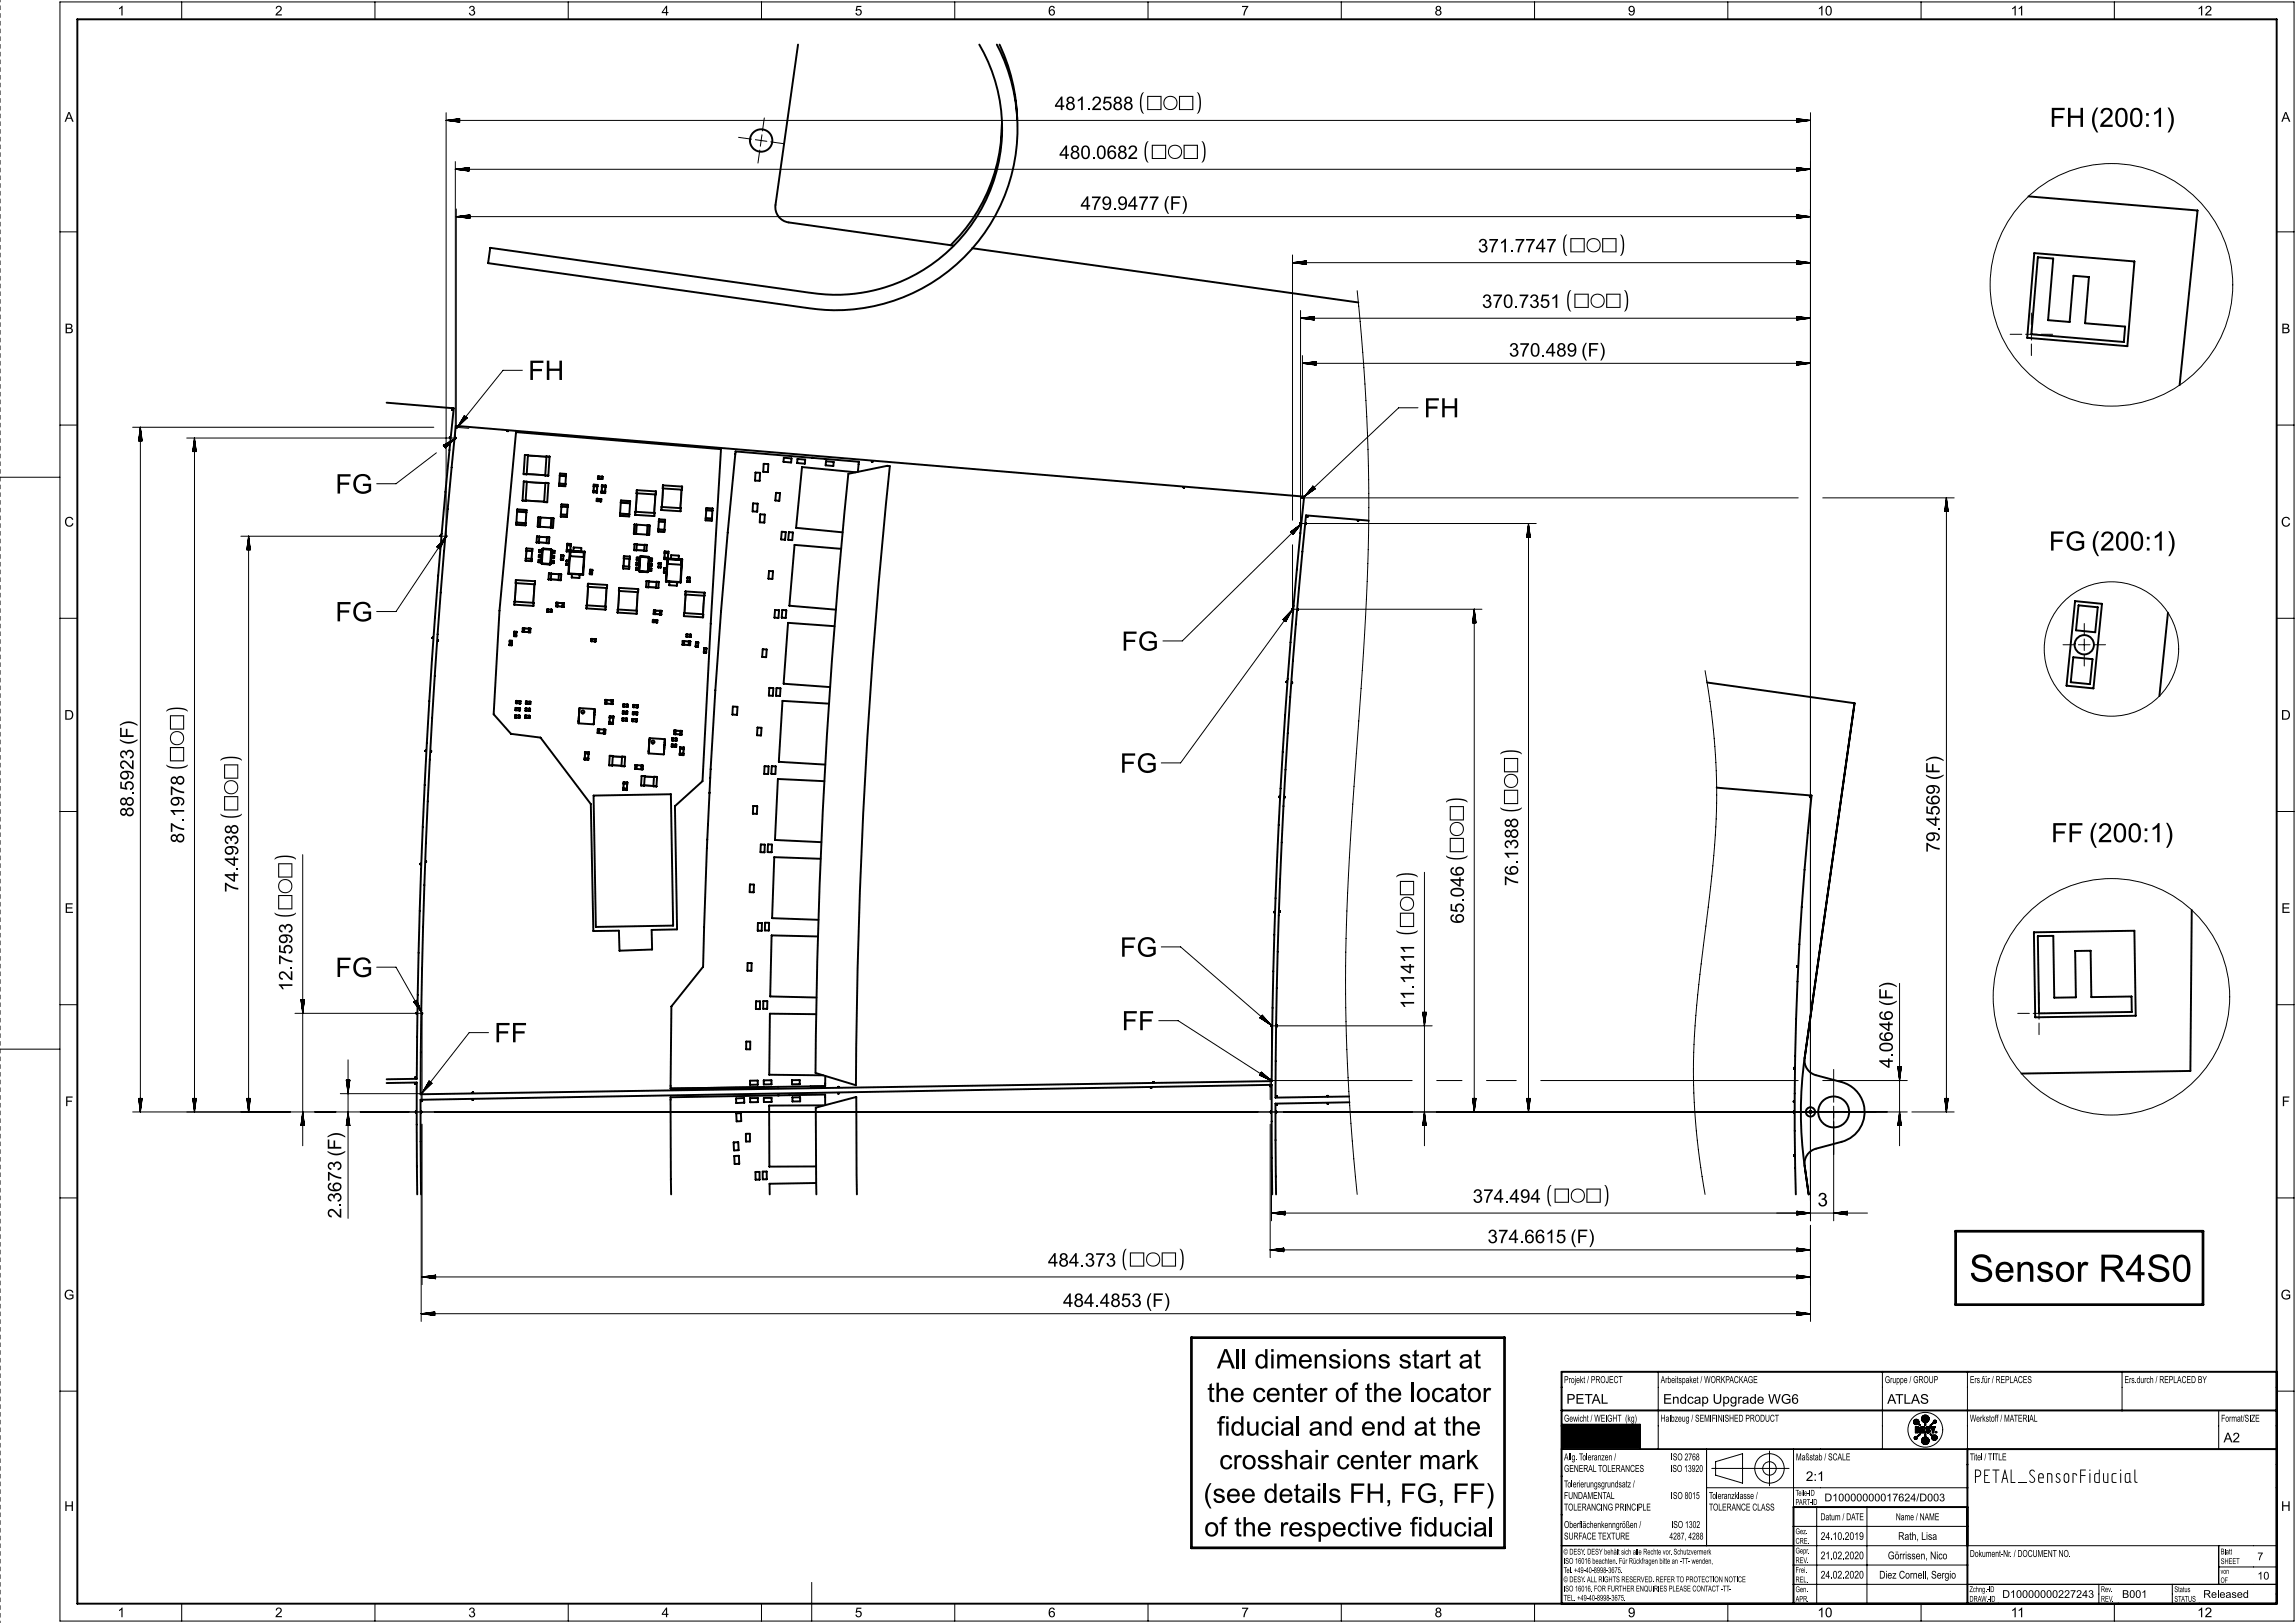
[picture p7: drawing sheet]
<svg xmlns="http://www.w3.org/2000/svg" width="594mm" height="420mm" viewBox="0 0 594 420" stroke-linecap="round" stroke-linejoin="round" font-family="sans-serif">
<defs><g id="words">
<text font-size="9.8" x="509.5" y="331.7">Sensor R4S0</text>
<g font-size="7">
<text x="136.6" y="98.3">FH</text>
<text x="86.8" y="127.7">FG</text>
<text x="86.8" y="160.8">FG</text>
<text x="289.7" y="200">FG</text>
<text x="289.7" y="247.6">FG</text>
<text x="86.8" y="252.8">FG</text>
<text x="127.9" y="269.7">FF</text>
<text x="314.8" y="354.1">All dimensions start at</text>
<text x="312.3" y="362.8">the center of the locator</text>
<text x="314.8" y="371.5">fiducial and end at the</text>
<text x="315.4" y="380.2">crosshair center mark</text>
<text x="311.4" y="388.9">(see details FH, FG, FF)</text>
<text x="311.5" y="397.6">of the respective fiducial</text>
</g>
<g font-size="6.9">
<text x="530.3" y="32.8">FH (200:1)</text>
<text x="368.4" y="108">FH</text>
<text x="530.1" y="142.5">FG (200:1)</text>
<text x="290.1" y="168.4">FG</text>
<text x="530.6" y="218">FF (200:1)</text>
<text x="290.2" y="266.6">FF</text>
</g>
<g font-size="4.9">
<text x="272.9" y="28.5">481.2588</text>
<text x="274.1" y="41.1">480.0682</text>
<text x="279.5" y="54.3">479.9477 (F)</text>
<text x="382.3" y="65.3">371.7747</text>
<text x="383.4" y="79.7">370.7351</text>
<text x="390.4" y="92.3">370.489 (F)</text>
<text x="34.6" y="211.5" transform="rotate(-90 34.6 211.5)">88.5923 (F)</text>
<text x="47.6" y="218.2" transform="rotate(-90 47.6 218.2)">87.1978</text>
<text x="501.8" y="220.6" transform="rotate(-90 501.8 220.6)">79.4569 (F)</text>
<text x="61.6" y="230.9" transform="rotate(-90 61.6 230.9)">74.4938</text>
<text x="392.8" y="229.3" transform="rotate(-90 392.8 229.3)">76.1388</text>
<text x="378.7" y="239" transform="rotate(-90 378.7 239)">65.046</text>
<text x="75.6" y="256.5" transform="rotate(-90 75.6 256.5)">12.7593</text>
<text x="365.8" y="261.1" transform="rotate(-90 365.8 261.1)">11.1411</text>
<text x="489.7" y="276.4" transform="rotate(-90 489.7 276.4)">4.0646 (F)</text>
<text x="381" y="311.3">374.494</text>
<text x="88.3" y="315.3" transform="rotate(-90 88.3 315.3)">2.3673 (F)</text>
<text x="470.2" y="312.2">3</text>
<text x="384.8" y="321.7">374.6615 (F)</text>
<text x="271.1" y="327.8">484.373</text>
<text x="275" y="338.2">484.4853 (F)</text>
</g>
<text font-size="4.5" x="510.8" y="383.7">PETAL_SensorFiducial</text>
<g font-size="3.5">
<text x="30.4" y="4">1</text>
<text x="71.2" y="4">2</text>
<text x="121.2" y="4">3</text>
<text x="171.2" y="4">4</text>
<text x="221.2" y="4">5</text>
<text x="271.2" y="4">6</text>
<text x="321.2" y="4">7</text>
<text x="371.2" y="4">8</text>
<text x="421.2" y="4">9</text>
<text x="470.2" y="4">10</text>
<text x="520.2" y="4">11</text>
<text x="568.4" y="4">12</text>
<text x="16.7" y="31.5">A</text>
<text x="590.2" y="31.5">A</text>
<text x="16.7" y="86.2">B</text>
<text x="590.2" y="86.2">B</text>
<text x="16.6" y="136.3">C</text>
<text x="590.1" y="136.3">C</text>
<text x="16.6" y="186.2">D</text>
<text x="590.1" y="186.2">D</text>
<text x="16.7" y="236.2">E</text>
<text x="590.2" y="236.2">E</text>
<text x="16.8" y="286.2">F</text>
<text x="590.3" y="286.2">F</text>
<text x="16.5" y="336.3">G</text>
<text x="590" y="336.3">G</text>
<text x="405.2" y="363.2">PETAL</text>
<text x="430.3" y="363.3">Endcap Upgrade WG6</text>
<text x="488.3" y="363.3">ATLAS</text>
<text x="575.3" y="373.3">A2</text>
<text x="467.2" y="383.3">2:1</text>
<text x="16.6" y="391">H</text>
<text x="590.1" y="391">H</text>
<text x="30.4" y="418.5">1</text>
<text x="71.2" y="418.5">2</text>
<text x="121.2" y="418.5">3</text>
<text x="171.2" y="418.5">4</text>
<text x="221.2" y="418.5">5</text>
<text x="271.2" y="418.5">6</text>
<text x="321.2" y="418.5">7</text>
<text x="371.2" y="418.5">8</text>
<text x="421.2" y="418.5">9</text>
<text x="470.2" y="418.5">10</text>
<text x="520.2" y="418.5">11</text>
<text x="568.4" y="418.5">12</text>
</g>
<g font-size="2.8">
<text x="472" y="388.5">D10000000017624/D003</text>
<text x="471" y="398.5">24.10.2019</text>
<text x="491.1" y="398.5">Rath, Lisa</text>
<text x="471" y="403.5">21.02.2020</text>
<text x="488.4" y="403.5">Görrissen, Nico</text>
<text x="584" y="403.7">7</text>
<text x="471" y="408.5">24.02.2020</text>
<text x="486.2" y="408.5">Diez Cornell, Sergio</text>
<text x="518" y="413.5">D10000000227243</text>
<text x="549" y="413.5">B001</text>
<text x="570" y="413.5">Released</text>
<text x="584" y="408.8">10</text>
</g>
<g font-size="2.5">
<text x="404.6" y="357.9">Projekt / PROJECT</text>
<text x="429.6" y="357.9">Arbeitspaket / WORKPACKAGE</text>
<text x="487.6" y="357.9">Gruppe / GROUP</text>
<text x="509.6" y="357.9">Ers.für / REPLACES</text>
<text x="549.6" y="357.9">Ers.durch / REPLACED BY</text>
<text x="404.6" y="367.9">Gewicht / WEIGHT (kg)</text>
<text x="429.6" y="367.9">Halbzeug / SEMIFINISHED PRODUCT</text>
<text x="509.6" y="367.9">Werkstoff / MATERIAL</text>
<text x="574.6" y="367.9">Format/SIZE</text>
<text x="404.6" y="377.9">Allg. Toleranzen /</text>
<text x="432.3" y="377.9">ISO 2768</text>
<text x="464.6" y="377.9">Maßstab / SCALE</text>
<text x="509.6" y="377.9">Titel / TITLE</text>
<text x="404.6" y="380.9">GENERAL TOLERANCES</text>
<text x="432.2" y="380.9">ISO 13920</text>
<text x="404.6" y="384.9">Tolerierungsgrundsatz /</text>
<text x="404.6" y="387.9">FUNDAMENTAL</text>
<text x="432.3" y="387.9">ISO 8015</text>
<text x="442.1" y="387.9">Toleranzklasse /</text>
<text x="404.6" y="390.9">TOLERANCING PRINCIPLE</text>
<text x="404.6" y="395.4">Oberflächenkenngrößen /</text>
<text x="432.4" y="395.4">ISO 1302</text>
<text x="442.1" y="390.9">TOLERANCE CLASS</text>
<text x="471" y="393.4">Datum / DATE</text>
<text x="490.5" y="393.4">Name / NAME</text>
<text x="404.6" y="398.4">SURFACE TEXTURE</text>
<text x="431.9" y="398.4">4287, 4288</text>
<text x="509.6" y="402.9">Dokument-Nr. / DOCUMENT NO.</text>
</g>
<g font-size="2.1">
<text x="464.5" y="387.1">Teile-ID</text>
<text x="464.5" y="389.4">PART-ID</text>
<text x="464.5" y="397">Gez.</text>
<text x="464.5" y="399.5">CRE.</text>
<text x="404.5" y="402.3">© DESY. DESY behält sich alle Rechte vor. Schutzvermerk</text>
<text x="404.5" y="404.7">ISO 16016 beachten. Für Rückfragen bitte an -TT- wenden,</text>
<text x="404.5" y="407.1">Tel. +49-40-8998-3675.</text>
<text x="464.5" y="402">Gepr.</text>
<text x="464.5" y="404.5">REV.</text>
<text x="464.5" y="407">Frei.</text>
<text x="574.5" y="402.3">Blatt</text>
<text x="574.5" y="404.7">SHEET</text>
<text x="404.5" y="409.5">© DESY. ALL RIGHTS RESERVED. REFER TO PROTECTION NOTICE</text>
<text x="404.5" y="411.8">ISO 16016. FOR FURTHER ENQUIRIES PLEASE CONTACT -TT-</text>
<text x="464.5" y="409.5">REL.</text>
<text x="464.5" y="412">Gen.</text>
<text x="509.5" y="412">Zchng.-ID</text>
<text x="543.5" y="412">Rev.</text>
<text x="562.5" y="412">Status</text>
<text x="404.5" y="414.2">TEL. +49-40-8998-3675.</text>
<text x="464.5" y="414.5">APR.</text>
<text x="509.5" y="414.5">DRAW.-ID</text>
<text x="543.5" y="414.5">REV.</text>
<text x="562.5" y="414.5">STATUS</text>
</g>
<g font-size="2">
<text x="574.5" y="407.3">von</text>
<text x="574.5" y="409.6">OF</text>
</g>
</g></defs>
<g fill="none" stroke="#000" stroke-width=".26">
<path d="M0 0v.5M0 1.5v1M0 3.5v1M0 5.5v1M0 7.5v1M0 9.5v1M0 11.5v1M0 13.5v1M0 15.5v1M0 17.5v1M0 19.5v1M15.5 .5h578v419h-578z"/>
<path d="M47 .5v4.5M97 .5v4.5M147 .5v4.5M197 .5v4.5M247 .5v4.5M297 .5v4.5M347 .5v4.5M397 .5v4.5M447 .5v4.5M497 .5v4.5M547 .5v4.5M0 21.5v1"/>
<path d="M0 23.5v1M0 25.5v1M0 27.5v1M0 29.5v1M0 31.5v1M0 33.5v1M0 35.5v1M0 37.5v1M0 39.5v1M115.4 31.2h353M115.4 31.2l3.5 .4M115.4 29.2v109.6h-53.1"/>
<path d="M115.8 31.1h3.1M115.8 31.2h3.1M116.2 31.1h2.7M116.6 31h2.3M116.6 31.3h2.3M117 31.4h1.9M117.3 30.9h1.6M117.3 31.4h1.6M117.7 30.9h1.2M118.1 30.8h.8M118.1 31.5h.8M118.5 30.8h.4"/>
<path d="M118.5 31.6h.4M118.9 31.6h.1M118.9 30.7v.9M118.9 30.7l-3.5 .5M191.1 35.5l3.3 .5M195.4 36.2l3 .4M196.6 38.8l-.5 3.4M197.1 34.9l-.4 2.9M197.7 30.5l-.4 3.4M199.4 36.7l3.4 .5M464.9 30.7l.4 .1M464.9 30.8h.8"/>
<path d="M464.9 30.9h1.2M464.9 30.9h1.6M464.9 31h2.3M464.9 31.1h2.7M464.9 31.1h3.1M464.9 31.6h.1M464.9 31.6h.4M464.9 31.5h.8M464.9 31.4h1.9M464.9 31.3h2.3M464.9 30.7v.9M464.9 30.7l3.5 .5"/>
<path d="M466.5 31.4l-1.6 .1M468 31.2l-3.1 .1M468.4 31.2l-3.5 .4M468.4 29.2v286.7M0 41.5v1M0 43.5v1M0 45.5v1M0 47.5v1M0 49.5v1M0 51.5v1M0 53.5v1M0 55.5v1"/>
<path d="M0 57.5v1M0 59.5v1M117.8 41.8v71.6h-69.5M117.8 43.8h350.6M118 54.1v56.5M118 56.1h350.4M118 56.1l3.5 .4M118.2 43.9h3.1M118.4 56h3.1M118.4 56.1h3.1M118.6 43.7h2.7M118.6 43.9h2.7"/>
<path d="M118.8 56h2.7M119 43.7h2.3M119 44h2.3M119.2 55.9h2.3M119.2 56.2h2.3M119.3 43.6h2M119.3 44h2M119.6 56.3h1.9M119.7 43.6h1.6M120 55.8h1.5M120 56.3h1.5M120.1 44.1h1.2"/>
<path d="M120.4 55.8h1.1M120.4 56.4h1.1M120.5 43.5h.8M120.5 44.2h.8M120.7 55.7h.8M120.9 43.4h.4M120.9 44.2h.4M121.1 55.7h.4M121.1 56.5h.4M121.3 43.4h.1M121.3 43.4v.9l-3.5-.5M121.3 43.4l-3.5 .4"/>
<path d="M121.5 56.5h.1M121.5 55.6v.9M121.5 55.6l-3.5 .5M464.9 43.4l3.5 .4M464.9 43.4v.9l3.5-.5M464.9 55.6v.9M464.9 43.4h.1M464.9 43.4h.4M464.9 43.5h.8M464.9 43.5l1.6 .1M464.9 43.6h1.9M464.9 43.7h2.3"/>
<path d="M464.9 43.7h2.7M464.9 44.2h.8M464.9 44.1h1.2M464.9 44h2.3M464.9 43.9h2.7M464.9 43.9h3.1M464.9 55.6l3.5 .5M464.9 55.6l.4 .1M464.9 55.7h.8M464.9 55.8h1.2M464.9 55.8h1.6M464.9 55.9h2.3"/>
<path d="M464.9 56h2.7M464.9 56h3.1M464.9 56.5h.1M464.9 56.5h.4M464.9 56.3h1.6M464.9 56.3h1.9M464.9 56.2h2.3M465.3 44.2l-.4 .1M466.1 56.4h-1.2M466.8 44l-1.9 .1M468 56.1l-3.1 .1M468.4 56.1l-3.5 .4"/>
<path d="M0 61.5v1M0 63.5v1M0 65.5v1M0 67.5v1M0 69.5v1M0 71.5v1M0 73.5v1M0 75.5v1M0 77.5v1M0 79.5v1M15.5 60h4.5M334.4 66v68.6"/>
<path d="M334.4 68h134M334.4 68l3.5 .4M334.8 67.9h3.1M334.8 68h3.1M335.2 67.9h2.7M335.5 68.1h2.4M335.9 67.8h2M335.9 68.2h2M336.3 67.7h1.6M336.3 68.2h1.6M336.7 67.7h1.2M336.7 68.3h1.2"/>
<path d="M337.1 67.6h.8M337.5 68.4h.4M337.9 67.5h.1M337.9 68.4h.1M337.9 67.5v.9M337.9 67.5l-3.5 .5M351.1 75.2a524.1 524.1 0 0 1 1.3 98.3l-2.1 30a565.4 565.4 0 0 0-1.5 75.4l1.1 16.4 1.2 13.8M464.9 67.5v.9M464.9 67.5l3.5 .5M464.9 67.5h.1M464.9 67.6h.8M464.9 67.7h1.2"/>
<path d="M464.9 67.7h1.6M464.9 67.8h1.9M464.9 67.8l2.7 .1M464.9 67.9h3.1M464.9 68.4h.1M464.9 68.4h.4M464.9 68.2h1.6M464.9 68.2h1.9M464.9 68.1h2.3M466.1 68.3h-1.2M468 68l-3.1 .1M468.4 68l-3.5 .4"/>
<path d="M589 60h4.5M0 81.5v1M0 83.5v1M0 85.5v1M0 87.5v1M0 89.5v1M0 91.5v1M0 93.5v1M0 95.5v1M0 97.5v1M0 99.5v1M135.1 95.8h-5l-11.8 14.8"/>
<path d="M336.5 80.4v55.1h60.9M336.5 82.4h131.9M336.5 82.4l3.5 .4M336.9 82.3h3.1M336.9 82.4h3.1M337 92v36.8h128.2M337 94h131.4M337 94l3.5 .5M337.2 82.5h2.8M337.3 94h3.2M337.3 94.1h3.2M337.6 82.2h2.4"/>
<path d="M337.6 82.5h2.4M337.7 93.9h2.8M338 82.1h2M338.1 93.9h2.4M338.1 94.2h2.4M338.4 82.1h1.6M338.4 82.6h1.6M338.5 94.2h2M338.8 82.7h1.2M338.9 93.8h1.6M338.9 94.3h1.6M339.2 82h.8"/>
<path d="M339.2 82.7h.8M339.3 93.7h1.2M339.6 81.9h.4M339.6 82.8h.4M339.7 93.7h.8M339.7 94.4h.8M339.9 81.9h.1M340 81.9v.9M340 81.9l-3.5 .5M340 93.6h.5M340 94.4h.5M340.4 94.5h.1"/>
<path d="M340.5 93.6v.9M340.5 93.6l-3.5 .4M464.9 81.9v.9M464.9 93.6v.9M464.9 81.9l3.5 .5M464.9 81.9h.1M464.9 81.9h.4M464.9 82h.8M464.9 82l1.6 .1M464.9 82.1h1.9M464.9 82.2h2.3M464.9 82.2l3.1 .1"/>
<path d="M464.9 82.7h.8M464.9 82.7h1.2M464.9 82.6h1.6M464.9 82.5h2.7M464.9 82.4h3.1M464.9 93.6l3.5 .4M464.9 93.6h.4M464.9 93.7h.8M464.9 93.7h1.2M464.9 93.8h1.6M464.9 93.8l2.3 .1M464.9 93.9h2.7"/>
<path d="M464.9 94h3.1M464.9 94.5h.1M464.9 94.4h.4M464.9 94.4h.8M464.9 94.2h1.9M464.9 94.2h2.3M465.3 82.8h-.4M466.5 94.3h-1.6M467.2 82.5l-2.3 .1M468 94.1h-3.1M468.4 82.4l-3.5 .4M468.4 94l-3.5 .5"/>
<path d="M520 86.5h3M524 86.5h3M525.5 81v3M525.5 85v3M525.5 89v3M528 86.5h3M0 101.5v1M0 103.5v1M0 105.5v1M0 107.5v1M0 109.5v1M0 111.5v1"/>
<path d="M0 113.5v1M0 115.5v1M0 117.5v1M0 119.5v1M15.5 110h4.5M34.3 110.6h77.9M35.9 114.1h.9M35.9 114v.1M35.9 113.7v.4M36 113.3v.8M36 112.9v1.2M36.1 112.1v2"/>
<path d="M36.2 111.7v2.4M36.2 111.3v2.8M36.3 110.6v177.2M36.3 110.6l-.4 3.5M36.3 110.6l.5 3.5M36.4 111v3.1M36.4 111.3v2.8M36.5 111.7v2.4M36.5 112.1v2M36.6 112.9v1.2M36.7 113.3v.8M36.7 113.7v.4"/>
<path d="M36.8 114v.1M49.9 116.9h.9M49.9 116.8v.1M50 116.1v.8M50 115.7v1.2M50.1 115.3v1.6M50.1 114.9v2M50.2 114.1v2.8M50.3 113.7v3.2M50.3 113.4v174.4M50.3 113.4l-.4 3.5M50.3 113.4l.5 3.5"/>
<path d="M50.4 113.7v3.2M50.5 114.5v2.4M50.5 114.9v2M50.6 115.3v1.6M50.6 115.7v1.2M50.7 116.4v.5M50.8 116.8v.1M112.9 117.2l-10.5 8h-5M114.7 115.2l.6 .8M114.7 115.2h.1M115.1 115l-.4 .3M115.3 115.9v.1"/>
<path d="M115.4 114.8l-.6 .5M115.7 114.6l-.9 .7M115.8 115.4l-.6 .5 .3-.2M116.1 114.4l-1.3 1M116.4 114.8l-1.2 1M116.7 114.6l-1.6 1.2M116.7 114l-1.8 1.4M116.9 114.3l-1.8 1.4M117.1 113.9l-2.2 1.6M117.4 113.7l-2.5 1.8M117.5 113.7l-2.5 1.9M117.8 113.5l-2.8 2.1"/>
<path d="M117.8 113.5l-3.1 1.7M117.8 113.5l-2.5 2.5M118.3 110.6l3 .2M118.7 109.9l1.7-2.1-1.9 2.5M120.1 107.6l.7 .6M120.1 107.6l-1.8 3M120.1 107.6h.1M120.2 107.6l-.5 .7M120.2 107.7l-.7 .9M120.3 107.7l-1 1.2M120.4 107.8l-1.5 1.8M120.6 107.9l-2 2.4"/>
<path d="M120.6 108l-1.5 1.8M120.6 108l-1.2 1.5M120.7 108l-1 1.3M120.8 108.1l-.8 .9M120.8 108.1l-.3 .3M120.8 108.2h.1M120.8 108.2l-2.5 2.4M366.9 105.5h-5l-24.5 23M589 110h4.5M0 121.5v1M0 125.5v1M0 127.5v1"/>
<path d="M0 129.5v1M0 131.5v1M0 133.5v1M0 135.5v1M0 137.5v1M0 139.5v1M15.5 123.5h-15.5v1M64.2 139.9v2.4M64.2 139.5v2.8M64.3 138.8v149M64.3 138.8l-.4 3.5M64.3 138.8l.5 3.5h-.9"/>
<path d="M64.4 139.1v3.2M64.4 139.5v2.8M64.5 139.9v2.4M114.9 139.9l-1.3 2M115 139.6l-1.5 2.2M115.1 139.2l-1.8 2.5 1.3-2M115.2 139.2l-1.7 2.6M115.4 138.9l-13 19.4h-5M115.4 138.9l-2.4 2.6M115.4 138.9l-1.6 3.1M333.9 137.6l.6 .7M333.9 137.6h.1"/>
<path d="M334.5 137.2l-.6 .5 .3-.3M334.8 138l-.3 .3M335.2 136.7l-1.2 1.1M335.3 137.4l-.8 .8 .5-.5M335.5 136.5l-1.4 1.3M335.7 136.7l-1.3 1.5M336 136.4l-1.7 1.7M336.1 136l-2 1.9 1.7-1.7M336.5 135.8l-2.2 2.2 1.9-1.9M336.7 135.5l-30.8 30.4h-5M336.7 135.5l-2.8 2.1M336.7 135.5l-2.2 2.8"/>
<path d="M339 127.4l1.2-1.1-1.5 1.3M339.6 126.9l.6-.5-.9 .8M339.7 125.8l.6 .7M339.7 125.8l-2.3 2.7M339.7 125.8h-.1M339.7 125.8l-.3 .3M339.7 125.9l-.8 .8M339.8 126l-1.1 1M339.8 126l-1.4 1.3M339.9 126l-2 1.9M339.9 126.1l-2.2 2.1M340 126.2l-2.3 2.1"/>
<path d="M340 126.2l-1.9 1.9M340.3 126.5l-.3 .2M340.3 126.5l-2.9 2M395 139h.9M395 138.9v.1M395.1 138.2v.8M395.1 137.8v1.2M395.2 137.4v1.6M395.2 137v2M395.3 136.2v2.8M395.4 135.9v3.1M395.4 135.5v152.3"/>
<path d="M395.4 135.5l-.4 3.5M395.4 135.5l.5 3.5M395.5 135.9v3.1M395.5 136.2v2.8M395.6 137v2M395.7 137.4v1.6M395.7 137.8v1.2M395.8 138.2v.8M395.9 138.9v.1M471.6 128.8h34M503.1 132.3h.9M503.2 131.9v.4"/>
<path d="M503.2 131.5v.8M503.3 131.2v1.1M503.3 130.8v1.5M503.4 130v2.3M503.5 129.6v2.7M503.5 129.2v3.1M503.6 128.8v159M503.6 128.8l-.5 3.5M503.6 128.8l.4 3.5M503.6 129.2v3.1M503.7 130v2.3M503.8 130.4v1.9"/>
<path d="M503.8 130.8v1.5M503.9 131.5v.8M504 131.9v.4M504 132.3h.1M0 141.5v1M0 143.5v1M0 145.5v1M0 147.5v1M0 149.5v1M0 151.5v1M0 153.5v1M0 155.5v1"/>
<path d="M0 157.5v1M0 159.5v1M15.5 160h4.5M63.9 142.2v.1M63.9 141.9v.4M64 141.5v.8M64.1 140.7v1.6M64.1 140.3v2M64.5 140.3v2M64.6 141.1v1.2M64.7 141.5v.8M64.7 141.9v.4"/>
<path d="M113 141.5l.8 .5M113.1 141.5h.1M113.6 140.9l-.5 .7 .2-.4M113.8 142h.1M114 141.7l-.2 .3M114.3 141l-.6 1 .5-.7M114.3 140l-1.1 1.6 .9-1.3M114.5 140.6l-.9 1.3M332.5 159.7l-.5 .7M332.7 159.5l-.7 .9M333 159.2l-.9 1.2M333.2 159.8l-.7 1"/>
<path d="M333.3 158.9l-1.2 1.6M333.4 159.5l-.9 1.2M333.6 159.1l-1.2 1.6M333.8 158.8l-1.4 1.9M333.8 158.3l-1.6 2.2M334.1 158l-1.9 2.6M334.2 158.1l-1.9 2.5M334.3 157.8l-28.9 39.6h-5M334.3 157.8l-2.4 2.5M334.3 157.8l-1.6 3.1M334.4 141v16.7h49M381.1 160v1.2"/>
<path d="M381.2 159.6v1.6M381.2 159.2v2M381.3 158.4v2.8M381.4 158v3.2M381.4 157.7v130.1M381.4 157.7l-.5 3.5M381.4 157.7l.5 3.5M381.5 158v3.2M381.5 158.4v2.8M381.6 159.2v2M381.7 159.6v1.6M381.7 160v1.2"/>
<path d="M589 160h4.5M0 161.5v1M0 163.5v1M0 165.5v1M0 167.5v1M0 169.5v1M0 171.5v1M0 173.5v1M0 175.5v1M0 177.5v1M0 179.5v1M331.9 160.3l.8 .6"/>
<path d="M331.9 160.3h.1M332.7 160.8l-.1 .1M332.9 160.5l-.3 .3M380.9 161.2h1M380.9 161.1v.1M381 160.7v.5M381.8 160.4v.8M381.9 161.1v.1M441.1 173.5a178.5 178.5 0 0 1 1.2 58.6l-1.6 12.4a223.7 223.7 0 0 0-2.5 38.3 190.3 190.3 0 0 0 2.9 26.3M533.7 166.8h3M537.7 166.8h3M539.2 161.3v3"/>
<path d="M539.2 165.3v3M539.2 169.3v3M541.7 166.8h3M0 181.5v1M0 183.5v1M0 185.5v1M0 187.5v1M0 189.5v1M0 191.5v1M0 193.5v1M0 195.5v1M0 197.5v1"/>
<path d="M0 199.5v1M0 201.5v1M0 203.5v1M0 205.5v1M0 207.5v1M0 209.5v1M0 211.5v1M0 213.5v1M0 215.5v1M0 217.5v1M0 219.5v1M15.5 210h4.5"/>
<path d="M589 210h4.5M0 221.5v1M0 223.5v1M0 225.5v1M0 227.5v1M0 229.5v1M0 231.5v1M0 233.5v1M0 235.5v1M0 237.5v1M0 239.5v1M78.3 221.2v75.3"/>
<path d="M368.5 225.7v70.8M0 241.5v1M0 243.5v1M0 245.5v1M0 247.5v1M0 249.5v1M0 251.5v1M0 253.5v1M0 255.5v1M0 257.5v1M0 259.5v1M15.5 260h4.5"/>
<path d="M77.9 258.7l.4 3.5 .5-3.5M77.9 258.7h.9M77.9 258.7v.1M77.9 258.7l.1 .8M78 258.7v1.2M78.1 258.7v1.6M78.1 258.7l.1 2.4M78.2 258.7v2.8M78.3 258.7v3.1M78.4 258.7v3.1M78.5 258.7v2.4M78.5 258.7v2"/>
<path d="M78.6 258.7v1.6M78.7 258.7l-.1 1.2M78.7 258.7v.4M78.8 258.7v.1M97.4 250.3h5l6.8 11.8M107 259.3l2.2 2.8M107 259.3h.1M107.1 259.3l.2 .3M107.1 259.3l.4 .6M107.2 259.2l.5 1.1M107.3 259.2l.9 1.7M107.3 259.2l1.2 2"/>
<path d="M107.3 259.1l1.4 2.4M107.6 259l1.1 2M107.7 259l.9 1.7M107.7 258.9l.6 1.1M107.8 258.9h.1M107.8 258.8l1.4 3.3M107.8 258.8l-.8 .5M108 259.2l-.2-.3 .3 .7M300.4 245h5l23.5 20.4M491.4 254.5v42M527.5 256.7v3M589 260h4.5"/>
<path d="M0 261.5v1M0 263.5v1M0 265.5v1M0 267.5v1M0 269.5v1M0 273.5v1M0 275.5v1M0 277.5v1M0 279.5v1M15.5 271.5h-15.5v1M76.3 262.2h32.9v22.4M89.6 279.5l.4 3.5 .5-3.5"/>
<path d="M89.6 279.5h.9M89.6 279.5h.1M89.6 279.5v.4M89.7 279.5v.8M89.7 279.5l.1 1.6M89.8 279.5v2M89.9 279.5v2.4M89.9 279.5l.1 3.1M90 274.3v41M90.1 279.5v3.1M90.1 279.5v2.7M90.3 279.5l-.1 2.4"/>
<path d="M90.3 279.5v1.6M90.4 279.5v1.2M90.4 279.5v.8M90.5 279.5v.4M108.9 261.4l-1.4-2.4 1.7 3.1M111 279.8l.7 .5M111 279.8l-1.8 3M111 279.8h.1M111 279.8l-.2 .3M111.1 279.8l-.5 .7M111.1 279.9l-.9 1.2M111.2 279.9l-1.2 1.6"/>
<path d="M111.2 280l-1.4 1.8M111.3 280l-1.9 2.5M126.4 267.2h-5l-12.2 15.6M299.8 264.1h5l24.3 15.6M325.9 278.2l3.2 1.5M325.9 278.2h.1M325.9 278.1l1.4 .8M326 263.4l2.9 2M326 263.4h.1M326 263.4l.3 .2M326 278l1.6 1.1M326 278l2 1.2"/>
<path d="M326 263.3l.6 .6M326.1 277.9l2.6 1.7M326.1 263.3l.9 .8M326.1 263.2l1.5 1.3M326.2 277.7l2 1.3M326.2 263.1l2.4 2M326.2 278.4l-.3-.2 .7 .4M326.3 277.6l1.3 .9M326.3 277.6l1 .6M326.3 277.6l.7 .4M326.3 277.5l.4 .2M326.4 277.5h.1"/>
<path d="M326.4 277.5l2.7 2.2M326.4 277.5l-.5 .7M326.4 262.9l1.5 1.3M326.4 262.9l1.2 1M326.5 262.8l.6 .5M326.5 262.8l.3 .2M326.6 262.7h.1M326.6 262.7l2.3 2.7M326.6 262.7l-.6 .7M327.9 264.7l-1.7-1.5 2.1 1.7M328.1 264.5l-1.7-1.5 2 1.8M328.5 279.2l-2.3-1.4 2.6 1.7"/>
<path d="M365.3 279.6h-36.7v5M368.1 262l.4 3.5 .5-3.5M368.1 262h.9M368.1 262v.4M368.2 262v.8M368.2 262v1.2M368.3 262v1.5M368.3 262l.1 2.3M368.4 262v2.7M368.5 262v3.1M368.6 262v3.1M368.7 262v2.3"/>
<path d="M368.7 262v1.9M368.8 262v1.5M368.9 262l-.1 1.2M368.9 262v.4M369 262h.1M370.5 265.5h-41.6v19.1M371.7 279.6h6.5M384.6 279.6h7.7M398.6 279.6h66.6M471.6 279.6h21.8M474.4 276.8v8.5M491 276.1l.4 3.5 .5-3.5"/>
<path d="M491 276.1h.9M491 276.1h.1M491 276.1v.4M491.1 276.1v.8M491.1 276.1l.1 1.6M491.2 276.1v2M491.3 276.1v2.4M491.3 276.1l.1 3.1M491.5 276.1v3.1M491.5 276.1v2.8M491.6 276.1v2.4M491.7 276.1v1.6"/>
<path d="M491.7 276.1v1.2M491.8 276.1v.8M491.9 276.1l-.1 .4M522 262.2h3M526 262.2h3M527.5 260.7v3M527.5 264.7v3M530 262.2h3M0 281.5v1M0 283.5v1M0 285.5v1M0 287.5v1"/>
<path d="M0 289.5v1M0 291.5v1M0 293.5v1M0 295.5v1M0 297.5v1M0 299.5v1M34.3 287.8h459.1M35.9 284.3h.9M35.9 284.3l.4 3.5M35.9 284.3h.1M35.9 284.3v.4M36 284.3v.8"/>
<path d="M36 284.3v1.1M36.1 284.3v1.9M36.2 284.3v2.3M36.2 284.3v2.7M36.4 284.3v3.1M36.4 284.3v2.7M36.5 284.3v2.3M36.6 284.3l-.1 1.9M36.6 284.3v1.1M36.7 284.3v.8M36.7 284.3v.4M36.8 284.3h.1"/>
<path d="M36.8 284.3l-.5 3.5M49.9 284.3h.9M49.9 284.3l.4 3.5M49.9 284.3h.1M49.9 284.3l.1 .8M50 284.3v1.1M50.1 284.3v1.5M50.1 284.3v1.9M50.2 284.3v2.7M50.3 284.3v3.1M50.4 284.3v3.1M50.5 284.3v2.3"/>
<path d="M50.5 284.3v1.9M50.6 284.3v1.5M50.7 284.3l-.1 1.1M50.7 284.3v.4M50.8 284.3h.1M50.8 284.3l-.5 3.5M63.9 284.3h.9l-.5 3.5M63.9 284.3l.4 3.5M63.9 284.3h.1M63.9 284.3v.4M64 284.3v.8M64 284.3l.1 1.5"/>
<path d="M64.1 284.3v1.9M64.2 284.3v2.3M64.2 284.3v2.7M64.4 284.3v3.1M64.4 284.3v2.7M64.5 284.3v2.3M64.6 284.3l-.1 1.9M64.6 284.3v1.1M64.7 284.3v.8M64.8 284.3l-.1 .4M77.9 291.3l.4-3.5 .5 3.5M77.9 291.3h.9"/>
<path d="M77.9 291.2v.1M78 290.5v.8M78 290.1v1.2M78.1 289.7v1.6M78.2 288.9v2.4M78.2 288.5v2.8M78.3 288.1v3.2M78.4 288.1v3.2M78.5 288.9v2.4M78.5 289.3v2M78.6 289.7v1.6M78.6 290.1v1.2"/>
<path d="M78.7 290.8v.5M78.8 291.2v.1M88 283h21v1.6M89.6 291.3h.9M89.6 291.3l.4-3.5 .5 3.5M89.6 291.2v.1M89.6 290.8v.5M89.7 290.5v.8M89.8 289.7v1.6M89.8 289.3v2M89.9 288.9v2.4M90 288.1v3.2"/>
<path d="M90.1 288.1v3.2M90.1 288.5v2.8M90.2 288.9v2.4M90.3 289.7v1.6M90.4 290.1v1.2M90.4 290.5v.8M90.5 290.8v.5M109 290.9v51.1M109.2 290.9v41.5M111.4 280.1l-1.9 2.4M111.4 280.1l-1.6 2.2M111.5 280.2l-1.5 1.8"/>
<path d="M111.6 280.2l-1 1.2M111.6 280.3l-.4 .6M111.7 280.3l-.3 .3M111.7 280.3h.1M111.7 280.3l-2.5 2.5M328.6 290.9v34.6M328.9 290.9v25M368.1 291.3h.9M368.1 291.3l.4-3.5 .5 3.5M368.1 290.8v.5M368.2 290.5v.8M368.2 290.1v1.2"/>
<path d="M368.3 289.7v1.6M368.4 288.9v2.4M368.4 288.5v2.8M368.5 288.1v3.2M368.6 288.1v3.2M368.7 288.9v2.4M368.7 289.3v2M368.8 289.7v1.6M368.8 290.1v1.2M368.9 290.8v.5M369 291.2v.1M380.9 284.3h1"/>
<path d="M380.9 284.3l.5 3.5M380.9 284.3h.1M381 284.3v.4M381 284.3l.1 1.1M381.2 284.3v1.5M381.2 284.3v1.9M381.3 284.3v2.7M381.4 284.3v3.1M381.5 284.3v3.1M381.6 284.3l-.1 2.7M381.6 284.3v1.9M381.7 284.3v1.5"/>
<path d="M381.7 284.3v1.1M381.8 284.3v.8M381.9 284.3h.1M381.9 284.3l-.5 3.5M395 284.3h.9M395 284.3l.4 3.5M395 284.3h.1M395 284.3l.1 .8M395.1 284.3v1.1M395.2 284.3v1.5M395.2 284.3v1.9M395.3 284.3v2.7"/>
<path d="M395.4 284.3v3.1M395.5 284.3v3.1M395.6 284.3l-.1 2.7M395.6 284.3v1.9M395.7 284.3v1.5M395.7 284.3v1.1M395.8 284.3v.8M395.9 284.3h.1M395.9 284.3l-.5 3.5M474.4 286.3v29.6M491 291.3h.9M491 291.3l.4-3.5 .5 3.5"/>
<path d="M491 291.2v.1M491 290.8v.5M491.1 290.5v.8M491.2 289.7v1.6M491.2 289.3v2M491.3 288.9v2.4M491.4 288.1v3.2M491.5 288.1v3.2M491.5 288.5v2.8M491.6 288.9v2.4M491.7 289.7v1.6M491.7 290.1v1.2"/>
<path d="M491.8 290.5v.8M491.8 290.8v.5M494.6 287.8h11M503.1 284.3h.9M503.1 284.3l.5 3.5M503.1 284.3l.1 .4M503.2 284.3v.8M503.3 284.3v1.1M503.3 284.3v1.5M503.4 284.3v2.3M503.5 284.3v2.7M503.5 284.3v3.1"/>
<path d="M503.7 284.3l-.1 3.1M503.7 284.3v2.3M503.8 284.3v1.9M503.9 284.3l-.1 1.5M503.9 284.3v.8M504 284.3v.4M504 284.3h.1M504 284.3l-.4 3.5M0 301.5v1M0 303.5v1M0 305.5v1M0 307.5v1"/>
<path d="M0 309.5v1M0 311.5v1M0 313.5v1M0 315.5v1M0 317.5v1M0 319.5v1M15.5 310h4.5M328.9 313.9h154.2M328.9 313.9l3.5 .5M328.9 313.9l3.5-.4v.9M329.3 313.9h3.1M329.7 313.8h2.7"/>
<path d="M329.7 314h2.7M330.1 313.8h2.3M330.1 314.1h2.3M330.5 313.7h1.9M330.5 314.1h1.9M330.9 314.2h1.5M331.3 313.6h1.1M331.6 313.6h.8M331.6 314.3h.8M332 313.5h.4M332 314.3h.4M332.4 314.4h.1"/>
<path d="M464.9 313.5l3.5 .4-3.5 .5zM464.9 313.5h.4M464.9 313.6h.8M464.9 313.6h1.2M464.9 313.7h1.9M464.9 313.8h2.3M464.9 313.8h2.7M464.9 313.9h3.1M464.9 314.4h.1M464.9 314.3h.4M464.9 314.3h.8M464.9 314.1h1.9"/>
<path d="M464.9 314.1h2.3M464.9 314h2.7M466.5 314.2h-1.6M468.4 317.1v24.9M474.4 313.9l3.5-.4v.9zM474.8 313.9h3.1M475.2 313.8h2.7M475.2 314h2.7M475.5 313.8h2.4M475.5 314.1h2.4M475.9 313.7h2M475.9 314.1h2"/>
<path d="M476.3 314.2h1.6M476.7 313.6h1.2M477.1 313.6h.8M477.1 314.3h.8M477.5 313.5h.4M477.5 314.3h.4M477.9 314.4h.1M589 310h4.5M0 321.5v1M0 323.5v1M0 325.5v1M0 327.5v1"/>
<path d="M0 329.5v1M0 331.5v1M0 333.5v1M0 335.5v1M0 337.5v1M0 339.5v1M109 340h359.4M109 340l3.5 .4M109.2 330.4h359.2M109.2 330.4l3.5 .5M109.4 339.9h3.1M109.6 330.4h3.1"/>
<path d="M109.6 330.5h3.1M110 330.5h2.7M110.1 339.8h2.4M110.3 330.3h2.4M110.5 339.8h2M110.7 330.2h2M110.7 330.6h2M110.9 339.7h1.6M111.1 330.2h1.6M111.1 330.7h1.6M111.5 330.1h1.2M111.5 330.8h1.2"/>
<path d="M111.7 339.6h.8M111.9 330.8h.8M112.1 339.6h.4M112.3 330h.4M112.4 339.5h.1M112.5 339.5v.9M112.5 339.5l-3.5 .5M112.7 330h.1M112.7 330.9h.1M112.7 330v.9M112.7 330l-3.5 .4M328.6 323.5h139.8"/>
<path d="M328.6 323.5l3.5 .4M329 323.4h3.1M329 323.5h3.1M329.4 323.4h2.7M329.4 323.6h2.7M330.2 323.2h1.9M330.2 323.7h1.9M330.5 323.2h1.6M330.5 323.7h1.6M330.9 323.1h1.2M330.9 323.8h1.2M331.3 323.1h.8"/>
<path d="M331.7 323.9h.4M332.1 323h.1M332.1 323.9h.1M332.1 323v.9M332.1 323l-3.5 .5M464.9 323v.9M464.9 330v.9M464.9 339.5v.9M464.9 330l3.5 .4M464.9 330h.1M464.9 330h.4M464.9 330.1h1.2"/>
<path d="M464.9 330.2h1.6M464.9 330.2h1.9M464.9 330.3h2.3M464.9 330.3l3.1 .1M464.9 330.9h.1M464.9 330.8h1.2M464.9 330.7h1.6M464.9 330.6h1.9M464.9 330.5h3.1M464.9 323l3.5 .5M464.9 323h.1M464.9 323l.8 .1"/>
<path d="M464.9 323.1h1.2M464.9 323.2h1.6M464.9 323.2h1.9M464.9 323.3l2.7 .1M464.9 323.4h3.1M464.9 323.9h.1M464.9 323.9h.4M464.9 323.7h1.6M464.9 323.7h1.9M464.9 323.5h3.1M464.9 339.5l3.5 .5M464.9 339.5h.1"/>
<path d="M464.9 339.6h.4M464.9 339.6h.8M464.9 339.7h1.6M464.9 339.8h1.9M464.9 339.8h2.3M464.9 339.9h3.1M465.7 330.8l-.8 .1M466.1 323.8h-1.2M467.6 330.5l-2.7 .1M467.6 323.6h-2.7M468.4 330.4l-3.5 .5M468.4 323.5l-3.5 .4"/>
<path d="M468.4 340l-3.5 .4M0 341.5v1M0 343.5v1M0 345.5v1M0 347.5v1M0 349.5v1M0 351.5v1M0 353.5v1M0 355.5v1M0 357.5v1M0 359.5v1M15.5 360h4.5"/>
<path d="M109.4 340h3.1M109.7 340.1h2.8M110.1 340.1h2.4M110.9 340.2h1.6M111.3 340.3h1.2M111.7 340.3h.8M112.1 340.4h.4M429 355v20M464.9 340.3h.8M464.9 340.3h1.2M464.9 340.2h1.6M464.9 340.1h2.7"/>
<path d="M464.9 340h3.1M465.3 340.4h-.4M467.2 340.1l-2.3 .1M487 355v20M509 355v35h-38M549 355v10M589 360h4.5M0 361.5v1M0 363.5v1M0 365.5v1M0 367.5v1M0 369.5v1"/>
<path d="M0 371.5v1M0 373.5v1M0 375.5v1M0 377.5v1M0 379.5v1M404 375h185M404 365h83M404.3 374.6h20M404.3 374.5h20M404.3 374.4h20M404.3 374.3h20M404.3 374.2h20"/>
<path d="M404.3 374.1h20M404.3 374h20M404.3 373.9h20M404.3 373.8h20M404.3 373.7h20M404.3 373.6h20M404.3 373.5h20M404.3 373.4h20M404.3 373.3h20M404.3 373.2h20M404.3 373.1h20M404.3 373h20"/>
<path d="M404.3 372.9h20M404.3 372.8h20M404.3 372.7h20M404.3 372.6h20M404.3 372.5h20M404.3 372.4h20M404.3 372.3h20M404.3 372.2h20M404.3 372.1h20M404.3 372h20M404.3 371.9h20M404.3 371.8h20"/>
<path d="M404.3 371.7h20M404.3 371.6h20M404.3 371.5h20M404.3 371.4h20M404.3 371.3h20M404.3 371.2h20M404.3 371.1h20M404.3 371h20M404.3 370.9h20M404.3 370.8h20M404.3 370.7h20M404.3 370.6h20"/>
<path d="M404.3 370.5h20M404.3 370.4h20M404.3 370.3h20M404.3 370.2h20M404.3 370.1h20M404.3 370h20M404.3 369.9h20M404.3 369.8h20M404.3 369.7h20M404.3 369.6h20M404.3 369.5h20M404.3 369.4h20"/>
<path d="M404.3 369.3h20M404.3 369.2h20M404.3 369.1h20M404.3 369h20M404.3 368.9h20M404.3 368.8h20M404.3 368.7h20M441.5 375v25M442.8 380h20.1M443.8 378.3l7-2.1v7.6l-7-2.1zM457.8 375.5v9M464 375v40"/>
<path d="M495 368h1.4M495 367.9h1.4M495 368.1h1.4M495 367.8h1.4M495.1 367.8h1.3M495.1 368.2h1.3M495.1 367.7h1.3M495.1 368.3h1.3M495.1 368.3l1.3 .1M495.1 367.6h1.2M495.2 367.6h1.1M495.2 368.4h1.2"/>
<path d="M495.2 367.5h1.1M495.2 372.1h.8M495.2 372.2h.8M495.2 372h.8M495.2 368.5h1.3M495.2 372.3h.8M495.2 367.5h1M495.3 371.9l.6-.1 .9-.7-.8 .8a.4 .4 0 0 1-.4 .6 .4 .4 0 0 1-.3-.6zM495.3 368.5h1.2M495.3 372.4h.6M495.3 371.8h.8M495.4 372.4h.5"/>
<path d="M495.4 368.6h.7M495.4 367.4h.7M495.4 371.8h.8M495.4 372.5h.4M495.5 367.3h.5M495.5 370.7h.9M495.5 370.6h1M495.5 370.5h.4M495.5 370.4h.4M495.5 370.3h.4M495.5 370.2h.4M495.5 370.1h.4"/>
<path d="M495.5 370h.4M495.5 369.9h.4M495.5 369.8h.4M495.5 369.7h.4M495.5 369.6h.4M495.5 369.4l1 .1M495.5 369.4h1M495.5 369.3h.9M495.6 371.7h.1M495.6 372.5h.1M495.6 368.7h.3M495.7 367.3h.1"/>
<path d="M495.9 369.5v1M495.9 371.7h.3M496.1 371.9h-.8M496.1 369.2l.3 .1M496.1 371.6h.3M496.1 369.5h-.6M496.1 370.5h-.1M496.1 369.5l.1 .1M496.1 369.5h.4M496.2 371.5h.3M496.2 370.5h.3M496.2 369.6h.4"/>
<path d="M496.2 370.4h.4M496.2 369.6v.2M496.2 370.4l-.1 .1M496.2 369.7h.4M496.2 370.3h.4M496.2 370.2h.4M496.2 369.8h.4M496.2 370.2v.2M496.2 370h.4M496.2 369.9h.4M496.2 369.8v.4M496.3 368.6h.3"/>
<path d="M496.3 368.3a.71 .71 0 0 0-.5-1 .71 .71 0 0 0-.7 .9 .71 .71 0 0 0 1.1 .3l.5 .4M496.3 368.3l.5 .5M496.3 371.4h.4M496.3 369.3l-.8-.1v1.6h.8M496.4 369.3l.1 .1M496.4 371.6l-.4 .1M496.4 368.7h.3M496.4 371.3h.3M496.4 368.7h.4M496.5 371.3h.3M496.5 368.8h.4M496.5 370.6l-.4 .2"/>
<path d="M496.5 369.4l.1 .5M496.5 370.5l-1 .1M496.6 370.3l-.4 .1M496.6 371.4l-.4 .1M496.6 370.1l-.1 .5M496.6 370.1h-.4M496.6 369.9v.2M496.6 368.9h.3M496.6 371.1h.3M496.7 368.9h.1M496.7 371.1h.1M496.8 368.8l-.1 .1"/>
<path d="M496.9 371.2h-.4M497 369.5h.9v-.3h-.9v1.6h.9v-.3h-.9M497 370.7h.9M497 370.6h.9M497 370.5h.9M497 370.4h.4M497 370.3h.4M497 370.2h.4M497 369.8h.9v.3l-.9 .1M497 370.1h.9M497 370h.9M497 369.9h.9"/>
<path d="M497 369.8h.4M497 369.7h.4M497 369.6h.4M497 369.4h.9M497 369.3h.9M497.1 372.9h2M497.1 372.8h2M497.1 367.2h2M497.1 367.1h2M497.1 373h2M497.1 367.3h2M497.1 372.7h2"/>
<path d="M497.1 367h2M497.1 367.4h2M497.1 373.1h2M497.1 372.6h2M497.2 367.4h1.8M497.2 366.9h1.8M497.2 373.1h1.8M497.2 372.6h1.8M497.2 373.2h1.8M497.2 366.8h1.8M497.2 367.5h1.8M497.2 372.5h1.8"/>
<path d="M497.2 367.6h1.8M497.2 372.4h1.8M497.2 373.3h1.8M497.2 366.7h1.8M497.3 366.7h1.6M497.3 367.7h1.6M497.3 372.3h1.6M497.3 373.4h1.6M497.3 366.6h1.6M497.3 367.8h1.6M497.3 372.2h1.6M497.3 373.5h1.5"/>
<path d="M497.4 366.5h1.4M497.4 367.8h1.4M497.4 372.2h1.4M497.4 369.5v.3M497.4 370.1v.4M497.4 373.5h1.4M497.4 367.9h1.4M497.4 372.1h1.4M497.4 373.6h1.4M497.5 366.4h1.2M497.5 373.6h1.2M497.5 368h1.2"/>
<path d="M497.6 372h1M497.6 368h1M497.7 372h.8M497.7 373.7h.8M497.7 366.3h.8M497.7 368.1h.8M497.8 371.9h.6M497.8 373.8h.6M497.8 366.2h.6M497.9 368.1h.4M498 371.9a.98 .98 0 0 0-.7 1.5 .98 .98 0 0 0 1.6 0 .98 .98 0 0 0-.7-1.5M498 368.8v-.7a.98 .98 0 0 1-.7-1.5 .98 .98 0 0 1 1.6 0 .98 .98 0 0 1-.7 1.5v.7"/>
<path d="M498 371.2h.2M498 368.8h.2M498 371.8h.2M498 371.7h.2M498 371.6h.2M498 371.5h.2M498 371.4h.2M498 371.3h.2M498 368.7h.2M498 371.2v.7M498 368.6h.2M498 368.5h.2"/>
<path d="M498 368.4h.2M498 368.3h.2M498 368.2h.2M498 368.9h.2M498 371.1h.2M498.1 373.8h.1M498.1 371.1h.1M498.2 371.2v.7M498.3 370.4h.3M498.3 370.4v.1M498.3 370.3h.3M498.3 370.5h.3"/>
<path d="M498.3 370.5h.1M498.3 369.6v.1M498.3 370.5h1M498.3 369.7h.4M498.3 369.6h.4M498.3 369.6h.1M498.3 369.7v.1M498.3 370.5v.1M498.3 369.8h.5M498.3 369.5h.4M498.3 369.5v.1M498.3 369.8h.1"/>
<path d="M498.3 369.8h.6M498.3 369.5h1M498.3 369.4v.1M498.3 369.8l.1 .1M498.3 370.6l.1 .1M498.3 370.6h1M498.3 369.9h.8M498.4 369.4h-.1M498.4 370.7h.1M498.4 370.7h.8M498.4 369.4h.8M498.4 369.9v.1"/>
<path d="M498.4 369.3v.1M498.4 370h.8M498.4 370.7l.4 .1M498.4 369.3h.8M498.4 370h.1M498.5 369.3h-.1M498.5 370h.7M498.5 369.3h.6M498.5 370v.1M498.5 370.8h.6M498.5 370.1l.4 .1M498.5 370.1h.8"/>
<path d="M498.6 370.4h.1M498.6 370.4l.1 .1M498.7 370.5v.1M498.7 369.6v.1M498.7 369.6h.1M498.7 369.5v.1M498.7 369.7h.1M498.7 369.5h.1M498.7 370.6h.1M498.7 369.7l.1 .1M498.7 369.4v.1M498.8 369.8h.1"/>
<path d="M498.8 369.4h-.1M498.8 369.4h.1M498.8 370.2h.5M498.8 370.6h.1M498.9 369.4h.1M498.9 370.2h.4M498.9 369.8l.2 .1M498.9 370.2v.1M498.9 369.4v.1M498.9 370.5l-.1 .1M498.9 370.5h.1M498.9 369.5h.1"/>
<path d="M498.9 370.3h.1M498.9 370.3h.4M498.9 369.5h.4M498.9 369.5v.1M498.9 369.6h.4M499 370.3v.1M499 370.5h.3M499 370.3h.3M499 370.4h.3M499 370.4l-.1 .1M499 370.8h-.2M499.1 369.9l.1 .1"/>
<path d="M499.1 369.2l.1 .1M499.1 369.2l-.6 .1M499.2 370h.1M499.2 370.7l-.2 .1M499.2 369.3h.1M499.2 370l.1 .1M499.2 369.3l.1 .2M499.2 370.7h.1M499.3 370.6l-.1 .1M499.3 369.5v.1M499.3 370.1v.1M499.3 369.6h-.4"/>
<path d="M499.3 370.5v.1M499.3 370.2h.1M499.3 370.4v.1M499.3 370.4h.1M499.3 370.2v.1M499.3 370.3v.1M499.3 371.2h.4M499.3 368.9h.3M499.3 371.1h.3M499.4 368.9h.1M499.4 371.1h.1M499.4 371.3h.3"/>
<path d="M499.4 368.7h.4M499.5 371.3h.3M499.5 368.7h.3M499.5 371.1l-.1 .1 .5 .5M499.5 371.1l.5 .4a.71 .71 0 0 1 1.1 .3 .71 .71 0 0 1-.7 .9 .71 .71 0 0 1-.5-1M499.5 371.4h.3M499.6 369.3h.3M499.6 369.4h.4M499.6 371.4l.4 .1M499.6 369.4l.4 .1M499.6 369.5h.4M499.7 369.6h.3"/>
<path d="M499.7 368.5h.3M499.7 371.5h1.2M499.7 368.8h-.4M499.7 369.7h.8M499.7 368.5h.4M499.7 369.8h.7M499.8 372h1.4M499.8 372.1h1.4M499.8 371.9h1.4M499.8 371.6h1.2M499.8 372.2h1.3M499.8 369.8h.6"/>
<path d="M499.8 371.8h1.3M499.8 369.9h.6M499.8 372.3h1.3M499.8 368.4h.3M499.8 371.6l1.3 .1M499.8 371.7h1.3M499.8 370h.6M499.8 372.4h1.3M499.9 370h.4M499.9 372.4h1.1M499.9 370.1h.4M499.9 372.5h1.1"/>
<path d="M499.9 370.2v.6h.4v-.6M499.9 370.7h.4M499.9 370.6h.4M499.9 370.5h.4M499.9 370.4h.4M499.9 370.3h.4M499.9 370.2h.4M499.9 369.2l.2 .6 .2-.5 .4-.1-.4 1M499.9 369.3l-.4-.1 .4 1M499.9 368.6h-.3M500 368.3h.3M500 368.2h.8"/>
<path d="M500 371.5h.9M500.1 372.6h.7M500.2 372.7h.6M500.2 369.6h.3M500.2 367.8h.8M500.2 368h.8M500.2 369.5h.4M500.2 368.1h.7M500.2 367.7h.7M500.2 368.1l-.8 .7 .1 .1M500.2 368.1a.4 .4 0 0 1 .3-.6 .4 .4 0 0 1 .5 .5 .4 .4 0 0 1-.7 .2l-.8 .7M500.2 371.4h.5"/>
<path d="M500.2 368.3l-.3 .1M500.2 369.4h.4M500.2 369.3h.4M500.3 367.6h.6M500.3 372.7h.3M500.3 367.6h.5M500.4 367.5h.3M500.4 368.3h.3M500.6 369.4l-.4 .1M500.7 370.6h.4M500.7 370.7h.4M500.8 370.5h.2"/>
<path d="M500.8 370.8h.2M500.9 370.4h.1M500.9 368.1l-.8 .1M501 367.9h-.8M509 365h80M574 365v10M0 381.5v1M0 383.5v1M0 385.5v1M0 387.5v1M0 389.5v1M0 391.5v1"/>
<path d="M0 393.5v1M0 395.5v1M0 397.5v1M0 399.5v1M404 400h185M441.5 385h67.5M464 395h45M470 390v25M483 390v25M509 400v15M574 400v10M0 401.5v1"/>
<path d="M0 403.5v1M0 405.5v1M0 407.5v1M0 409.5v1M0 411.5v1M0 413.5v1M0 415.5v1M0 417.5v1M0 419.5v.5M47 415v4.5M97 415v4.5M147 415v4.5"/>
<path d="M197 415v4.5M210 409.5v10M247 415v4.5M297 415v4.5M347 415v4.5M397 415v4.5M447 415v4.5M464 405h45M464 410h125M497 415v4.5M543 410v5M547 415v4.5"/>
<path d="M562 410v5M574 405.5h15"/>
<circle cx="546.3" cy="73.7" r="31.4"/>
<circle cx="336.5" cy="135.5" r=".17"/>
<circle cx="337.2" cy="128.7" r=".31"/>
<circle cx="546.3" cy="167.9" r="17.4"/>
<circle cx="546.3" cy="258" r="30.6"/>
<circle cx="328.8" cy="279.6" r=".31"/>
<circle cx="457.8" cy="380" r="3.8"/>
<circle cx="457.8" cy="380" r="1.74"/>
<circle cx="498.1" cy="370" r="4.5"/>
<circle cx="500.9" cy="370.6" r=".2"/>
</g>
<g fill="#000">
<path d="M295.5 24.1l.5-.2a5.5 5.5 0 0 0 0 5.5 1.68 1.68 0 0 1-1.1-1.9v-.4a5.3 5.3 0 0 1 .6-3z" fill-rule="evenodd"/>
<path d="M296.8 24.8h3.7v3.7h-3.7zM297.1 25.1v3.1h3.1v-3.1z" fill-rule="evenodd"/>
<path d="M300.9 26.6a1.87 1.87 0 0 1 3.7 0 1.87 1.87 0 0 1-3.7 0zM301.2 26.6a1.6 1.6 0 0 0 3.2 0 1.6 1.6 0 0 0-3.2 0z" fill-rule="evenodd"/>
<path d="M302.1 39.3a1.87 1.87 0 0 1 3.7 0 1.87 1.87 0 0 1-3.7 0zM302.4 39.3a1.6 1.6 0 0 0 3.2 0 1.6 1.6 0 0 0-3.2 0z" fill-rule="evenodd"/>
<path d="M305 24.8h3.7v3.7h-3.7zM305.3 25.1v3.1h3.1v-3.1z" fill-rule="evenodd"/>
<path d="M309.6 23.9a1.66 1.66 0 0 1 1.1 1.9v.4a4.2 4.2 0 0 1-.8 3.2h-.3a5.5 5.5 0 0 0 0-5.5z" fill-rule="evenodd"/>
<path d="M296.7 36.7l.5-.2a5.5 5.5 0 0 0 0 5.6 1.68 1.68 0 0 1-1.1-2v-.4a5.3 5.3 0 0 1 .6-3z" fill-rule="evenodd"/>
<path d="M298 37.5h3.7v3.6h-3.7zM298.3 37.7v3.2h3.1v-3.2z" fill-rule="evenodd"/>
<path d="M306.2 37.5h3.7v3.6h-3.7zM306.5 37.7v3.2h3.1v-3.2z" fill-rule="evenodd"/>
<path d="M310.8 36.5a1.66 1.66 0 0 1 1.1 2v.4a4.2 4.2 0 0 1-.8 3.2h-.3a5.5 5.5 0 0 0 0-5.6z" fill-rule="evenodd"/>
<path d="M405 60.9l.5-.2a5.5 5.5 0 0 0 0 5.5 1.68 1.68 0 0 1-1.1-1.9v-.4a5.3 5.3 0 0 1 .6-3z" fill-rule="evenodd"/>
<path d="M406.3 61.6h3.7v3.7h-3.7zM406.6 61.9v3.1h3.1v-3.1z" fill-rule="evenodd"/>
<path d="M407.3 76h3.7v3.7h-3.7zM407.6 76.3v3.1h3.1v-3.1z" fill-rule="evenodd"/>
<path d="M410.4 63.4a1.87 1.87 0 0 1 3.7 0 1.87 1.87 0 0 1-3.7 0zM410.6 63.5a1.65 1.65 0 0 0 3.3 0 1.65 1.65 0 0 0-3.3 0z" fill-rule="evenodd"/>
<path d="M411.4 77.8a1.9 1.9 0 0 1 3.8 0 1.9 1.9 0 0 1-3.8 0zM411.7 77.8a1.6 1.6 0 0 0 3.2 0 1.6 1.6 0 0 0-3.2 0z" fill-rule="evenodd"/>
<path d="M414.5 61.6h3.7v3.7h-3.7zM414.8 61.9v3.1h3.1v-3.1z" fill-rule="evenodd"/>
<path d="M415.5 76h3.8v3.7h-3.8zM415.8 76.3v3.1h3.2v-3.1z" fill-rule="evenodd"/>
<path d="M419.1 60.7a1.66 1.66 0 0 1 1.1 1.9v.4a4.2 4.2 0 0 1-.8 3.2h-.3a5.5 5.5 0 0 0 0-5.5z" fill-rule="evenodd"/>
<path d="M406 75.3l.5-.2a5.5 5.5 0 0 0 0 5.5 1.68 1.68 0 0 1-1-1.9l-.1-.4a5.3 5.3 0 0 1 .6-3z" fill-rule="evenodd"/>
<path d="M420.1 75.1a1.67 1.67 0 0 1 1.1 1.9v.4a4.3 4.3 0 0 1-.8 3.2h-.3a5.5 5.5 0 0 0 0-5.5z" fill-rule="evenodd"/>
<path d="M43.9 191a1.9 1.9 0 0 1 3.8 0 1.9 1.9 0 0 1-3.8 0zM44.2 191a1.6 1.6 0 0 0 3.2 0 1.6 1.6 0 0 0-3.2 0z" fill-rule="evenodd"/>
<path d="M44 193.3h3.6v3.7h-3.6zM44.2 193.6v3.1h3.2v-3.1z" fill-rule="evenodd"/>
<path d="M44 185.1h3.6v3.7h-3.6zM44.2 185.4v3.1h3.2v-3.1z" fill-rule="evenodd"/>
<path d="M43 197.8a5.5 5.5 0 0 0 5.6 0 1.68 1.68 0 0 1-2 1.1h-.4a4.3 4.3 0 0 1-3.2-.8z" fill-rule="evenodd"/>
<path d="M43.2 183.7a6.1 6.1 0 0 1 5.2 0l.2 .5a5.5 5.5 0 0 0-5.6 0z" fill-rule="evenodd"/>
<path d="M58 197.8h3.6v3.7h-3.6zM58.2 198.1v3.1h3.2v-3.1z" fill-rule="evenodd"/>
<path d="M57.2 196.4a6.1 6.1 0 0 1 5.2 0l.2 .5a5.5 5.5 0 0 0-5.6 0z" fill-rule="evenodd"/>
<path d="M389.1 196.1h3.7v3.8h-3.7zM389.4 196.4v3.2h3.1v-3.2z" fill-rule="evenodd"/>
<path d="M388.4 194.7a6.1 6.1 0 0 1 5.1 0l.2 .6a5.5 5.5 0 0 0-5.5 0z" fill-rule="evenodd"/>
<path d="M57.9 203.8a1.9 1.9 0 0 1 3.8 0 1.9 1.9 0 0 1-3.8 0zM58.2 203.8a1.6 1.6 0 0 0 3.2 0 1.6 1.6 0 0 0-3.2 0z" fill-rule="evenodd"/>
<path d="M58 206h3.6v3.7h-3.6zM58.2 206.3v3.2h3.2v-3.2z" fill-rule="evenodd"/>
<path d="M57 210.5a5.5 5.5 0 0 0 5.6 0 1.68 1.68 0 0 1-2 1.1h-.4a4.3 4.3 0 0 1-3.2-.8z" fill-rule="evenodd"/>
<path d="M375 214.6a1.87 1.87 0 0 1 3.7 0 1.87 1.87 0 0 1-3.7 0zM375.3 214.6a1.6 1.6 0 0 0 3.2 0 1.6 1.6 0 0 0-3.2 0z" fill-rule="evenodd"/>
<path d="M375.1 216.8h3.6v3.7h-3.6zM375.3 217.1v3.2h3.2v-3.2z" fill-rule="evenodd"/>
<path d="M375.1 208.6h3.6v3.7h-3.6zM375.3 208.9v3.1h3.2v-3.1z" fill-rule="evenodd"/>
<path d="M374.3 207.2a6.1 6.1 0 0 1 5.2 0l.2 .5a5.5 5.5 0 0 0-5.6 0z" fill-rule="evenodd"/>
<path d="M389 202.1a1.9 1.9 0 0 1 3.8 0 1.9 1.9 0 0 1-3.8 0zM389.3 202.1a1.6 1.6 0 0 0 3.2 0 1.6 1.6 0 0 0-3.2 0z" fill-rule="evenodd"/>
<path d="M389.1 204.4h3.7v3.7h-3.7zM389.4 204.7v3.1h3.1v-3.1z" fill-rule="evenodd"/>
<path d="M388.2 208.9a5.5 5.5 0 0 0 5.5 0 1.68 1.68 0 0 1-1.9 1l-.4 .1a4.3 4.3 0 0 1-3.2-.8z" fill-rule="evenodd"/>
<path d="M71.9 229.3a1.9 1.9 0 0 1 3.8 0 1.9 1.9 0 0 1-3.8 0zM72.2 229.3a1.6 1.6 0 0 0 3.2 0 1.6 1.6 0 0 0-3.2 0z" fill-rule="evenodd"/>
<path d="M72 231.6h3.6v3.7h-3.6zM72.2 231.9v3.1h3.2v-3.1z" fill-rule="evenodd"/>
<path d="M72 223.4h3.6v3.7h-3.6zM72.2 223.7v3.1h3.2v-3.1z" fill-rule="evenodd"/>
<path d="M71 236.1a5.5 5.5 0 0 0 5.6 0 1.68 1.68 0 0 1-2 1.1h-.4a4.3 4.3 0 0 1-3.2-.8z" fill-rule="evenodd"/>
<path d="M71.2 222a6.1 6.1 0 0 1 5.2 0l.2 .5a5.5 5.5 0 0 0-5.6 0z" fill-rule="evenodd"/>
<path d="M362.1 233.9a1.9 1.9 0 0 1 3.8 0 1.9 1.9 0 0 1-3.8 0zM362.4 233.9a1.6 1.6 0 0 0 3.2 0 1.6 1.6 0 0 0-3.2 0z" fill-rule="evenodd"/>
<path d="M362.2 236.2h3.6v3.7h-3.6zM362.4 236.5v3.1h3.2v-3.1z" fill-rule="evenodd"/>
<path d="M362.2 228h3.6v3.7h-3.6zM362.4 228.2v3.2h3.2v-3.2z" fill-rule="evenodd"/>
<path d="M361.4 226.5a6.1 6.1 0 0 1 5.2 0l.2 .6a5.5 5.5 0 0 0-5.6 0z" fill-rule="evenodd"/>
<path d="M374.1 221.3a5.5 5.5 0 0 0 5.6 0 1.68 1.68 0 0 1-2 1.1h-.4a4.3 4.3 0 0 1-3.2-.8z" fill-rule="evenodd"/>
<path d="M361.2 240.7a5.5 5.5 0 0 0 5.6 0 1.68 1.68 0 0 1-2 1l-.4 .1a4.3 4.3 0 0 1-3.2-.8z" fill-rule="evenodd"/>
<path d="M400.9 306.8l.5-.2a5.5 5.5 0 0 0 0 5.6 1.68 1.68 0 0 1-1.1-2v-.4a5.3 5.3 0 0 1 .6-3z" fill-rule="evenodd"/>
<path d="M402.2 307.6h3.7v3.7h-3.7zM402.5 307.8v3.2h3.1v-3.2z" fill-rule="evenodd"/>
<path d="M406.3 309.4a1.87 1.87 0 0 1 3.7 0 1.87 1.87 0 0 1-3.7 0zM406.6 309.4a1.6 1.6 0 0 0 3.2 0 1.6 1.6 0 0 0-3.2 0z" fill-rule="evenodd"/>
<path d="M410.4 307.6h3.7v3.7h-3.7zM410.7 307.8v3.2h3.2v-3.2z" fill-rule="evenodd"/>
<path d="M415 306.6a1.67 1.67 0 0 1 1.1 2v.4a4.3 4.3 0 0 1-.8 3.2h-.3a5.5 5.5 0 0 0 0-5.6z" fill-rule="evenodd"/>
<path d="M291 323.4l.5-.2a5.5 5.5 0 0 0 0 5.5 1.68 1.68 0 0 1-1-1.9l-.1-.4a5.3 5.3 0 0 1 .6-3z" fill-rule="evenodd"/>
<path d="M292.3 324.1h3.7v3.7h-3.7zM292.6 324.4v3.1h3.1v-3.1z" fill-rule="evenodd"/>
<path d="M296.4 325.9a1.9 1.9 0 0 1 3.8 0 1.9 1.9 0 0 1-3.8 0zM296.7 325.9a1.6 1.6 0 0 0 3.2 0 1.6 1.6 0 0 0-3.2 0z" fill-rule="evenodd"/>
<path d="M300.5 324.1h3.8v3.7h-3.8zM300.8 324.4v3.1h3.2v-3.1z" fill-rule="evenodd"/>
<path d="M305.1 323.2a1.67 1.67 0 0 1 1.1 1.9v.4a4.3 4.3 0 0 1-.8 3.2h-.3a5.5 5.5 0 0 0 0-5.5z" fill-rule="evenodd"/>
<path d="M405.8 370.9a.99 .99 0 0 1 1.1 .2 .99 .99 0 0 1 .1 1.2 .82 .82 0 0 1-.8 1 .82 .82 0 0 1-.8-1v-.8zM405.9 371.2a1.96 1.96 0 0 0 .1 1.8h.2a1.29 1.29 0 0 0 0-2z" fill-rule="evenodd"/>
<path d="M407.5 372.9h.4v.4h-.4z" fill-rule="evenodd"/>
<path d="M409.3 370.8h.3v1.6h.3v.3h-.3v.6h-.3v-.6h-1.1v-.3zM409.3 371.2l-.8 1.2h.8z" fill-rule="evenodd"/>
<path d="M410.3 370.8h1.6l-.8 1.5-.2 1h-.3l.1-.8 .8-1.4h-1.2z" fill-rule="evenodd"/>
<path d="M413.2 370.8h.3v1.6h.3v.3h-.3v.6h-.3v-.6h-1.1v-.3zM413.2 371.2l-.8 1.2h.8z" fill-rule="evenodd"/>
</g>
<g fill="none" stroke="#000" stroke-width=".5">
<path d="M20 5h569v410h-569zM206.5 11.5l-5.9 41.5a4 4 0 0 0 3.4 4.6l42.7 6M253.4 11.5a43.1 43.1 0 0 1-2.4 47.1 43.1 43.1 0 0 1-44 16.8l-80.2-11.3-.5 4 75.4 10.6a94.4 94.4 0 0 0 16.6 1.5 47 47 0 0 0 39.6-68.7M258.6 11.5a47.8 47.8 0 0 1 4.6 19.3M259.2 32.1a44 44 0 0 1-13.3 31.4M524.8 50.8l43.7 3.7-4.6 45.2M251.5 64.2l99.9 14.1M526.3 65.5l25.9 2.2-1.8 21.9-25.9-2.2zM527.2 66.6l4 .3-1.3 16 5.5 .4 1-11.9 4 .3-1 12 10.4 .8-.3 4-24-2zM100 104.2l17.4 1.5a1733.6 1733.6 0 0 0-9.6 173.5l-7.8 .1M116.4 113.3l.1-.2-.1 .2M116.4 113.3h.1"/>
<path d="M116.4 113.2h.1M116.4 113.1h.1M116.4 113.1v.1M117 105.8h.2v.2h-.3zM117.1 105.9l-.1-.1v.2M117.1 105.9l.1 .1M117.1 105.8v.1M117.8 113.5h.1M117.8 113.4v.1M117.8 113.2h.1M117.8 113.2v.3M117.8 113.3h.1"/>
<path d="M117.9 110.2l219.5 18.3a1513.1 1513.1 0 0 0-8.4 151.3l-220.2 3.4a1732.5 1732.5 0 0 1 9.1-173zM118 110.4h.3v.2M118.1 110.4v.1l.1-.1M118.1 110.4l-.1 .2h.3M118.1 110.4h.1M118.3 110.5v.1M131.3 111.5l.2 .1M131.3 111.5l.1 .1M131.3 111.5h.1M131.4 111.5v.1M131.4 111.5l-.1 .1M133.5 111.8l53 4.4-2.6 45.2-2.2 40.8-7.1 6.4 .6 31.9-6.6 .1 .1 5.1-8.4 .3-.2-5.2-6.6 .1-.6-32.8-13.1-17.2-7.6-1-4.5-5.1 1.5-26.8z"/>
<path d="M136.6 117.9l-.8-.2-.3 5h.8M136.6 117.9l-.3 4.8M136.6 117.9l4.8 .3M141.4 118.2l.8-.1-.3 5-.8-.1M141.4 118.2l-.3 4.8M202.8 118.5l2 .1-.1 1.1-2-.2zM206.3 118.8l2 .1-.1 1.1-2-.2zM210 118.5h.1M213.7 119.4l2 .1-.1 1.1-2-.2zM225.6 119.4h.1M225.7 119.4h.1M225.8 119.4h-.1"/>
<path d="M225.8 119.4h-.3h.3M225.8 119.4h.1M114 138.7v.1M114 138.7h.1M114 138.5v.3M114 138.5v.2M114 138.6h.1M114 138.5h.1M114.1 138.5v.1M115.4 138.8h.1M115.4 138.7v.2zM115.5 138.7h-.1"/>
<path d="M133.6 135.2v.6l2.4 .2v-.6M133.6 135.2l2.4 .2M133.8 132.4v-.6l2.4 .2v.6M133.8 132.4l-.2 2.8M133.8 132.4l2.4 .2M136 129.5l4.8 .4M136.2 132.6l-.2 2.8M136.3 122.7l4.8 .3M136.3 124.7l-.8-.1-.3 5 .8-.1M136.3 124.7l-.3 4.8M136.3 124.7l4.8 .3M139.5 138.9l-.6-.1-.1 1.6h.6"/>
<path d="M139.5 138.9l-.1 1.5M139.5 138.9l2 .1M139.7 136.3l2.8 .2M139.8 133.9h-.6l-.1 2.4h.6M139.8 133.9l-.1 2.4M139.8 133.9l2.8 .2M141.1 125h.8l-.3 5-.8-.1M141.1 125l-.3 4.9M141.5 139h.6l-.1 1.6-.6-.1M141.5 139l-.1 1.5M142.6 134.1h.6l-.1 2.4h-.6M142.6 134.1l-.1 2.4"/>
<path d="M144.7 125.1v.6l1.5 .1 .1-.6M144.7 125.1l1.6 .1M144.8 123.1l.1-.6 1.6 .1-.1 .6M144.8 123.1l-.1 2M144.8 123.1l1.6 .1M145.1 133.1v.6l1.6 .1v-.6M145.1 133.1l1.6 .1M145.2 131.1l.1-.6 1.6 .1-.1 .6M145.2 131.1l-.1 2M145.2 131.1l1.6 .1M146.4 123.2l-.1 2M146.8 131.2l-.1 2"/>
<path d="M153.5 127.4h.1M153.5 127.4l.9 .1M153.5 127v.4M153.5 127l1 .1M153.6 125.4v.4M153.6 125.4h.1M153.6 125.8l-.1 1.2M153.6 125.8l.9 .1M153.6 125.4l1 .1M154.4 129.1h1.2l-.1 .6h-1.2zM154.4 127.5h.1M154.5 127.1v.4"/>
<path d="M154.5 125.9v1.2M154.5 129.1v.6M154.6 125.5h.1M154.6 125.5l-.1 .4M154.7 123.3l1.2 .1v.6l-1.2-.1zM154.8 123.9h.1M154.9 123.3v.6M155.4 129.1v.6M155.6 127.2h.1M155.6 127.2h1M155.7 126h.9M155.7 125.6h1l-.1 2-1-.1z"/>
<path d="M155.8 123.4l-.1 .6M156.6 127.2h.1M156.6 126h.1M160.4 132.9v.6l2.4 .2v-.6M160.4 132.9l2.4 .2M160.6 130.1v-.6l2.4 .2v.6M160.6 130.1l-.2 2.8M160.6 130.1l2.4 .2M163 130.3l-.2 2.8M164.4 132.4l-.1 .8 5 .4v-.9M164.4 132.4l4.9 .3M164.6 138.2l2.8 .1"/>
<path d="M164.7 135.8l-.6-.1-.1 2.4 .6 .1M164.7 135.8l2.8 .2M164.7 135.8l-.1 2.4M164.7 127.6v-.8l5 .4-.1 .8M164.7 127.6l4.9 .4M164.7 127.6l-.3 4.8M167.5 136h.6l-.1 2.4-.6-.1M167.5 136l-.1 2.3M169.6 128l-.3 4.7M170.3 137v.6l1.6 .1v-.6M170.3 137l1.6 .1M170.4 135l.1-.6 1.6 .1-.1 .6"/>
<path d="M170.4 135l-.1 2M170.4 135l1.6 .1M171.2 131.2l-.1 .8 5 .3-.1-.8M171.2 131.2l4.8 .3M171.5 126.4v-.8l5 .3-.1 .8M171.5 126.4l4.9 .3M171.5 126.4l-.3 4.8M172 135.1l-.1 2M176.4 126.7l-.4 4.8M182.6 134.1l-.1 .6 1.6 .1 .1-.6M182.6 134.1l1.6 .1M182.7 132.1l.1-.6 1.5 .1v.6"/>
<path d="M182.7 132.1l-.1 2M182.7 132.1l1.6 .1M184.3 132.2l-.1 2M194.8 130.3h1.2l-.1 2.1-1.2-.1zM195.4 122.3l1.2 .1-.1 2h-1.2zM196.7 133.1l1.2 .1-.1 2h-1.2zM197.6 120l1.2 .1-.1 2.1-1.2-.1zM200.8 127.5l1 .1-.2 2-1-.1zM202.2 137.6l1.1 .1-.2 2-1-.1zM204.1 137.7l1 .1-.1 2-1.1-.1zM219.5 122.6l10-2.1 .7 .1a1620.4 1620.4 0 0 0-8.8 160.2l-10.4-3.1a1631.2 1631.2 0 0 1 8.5-155.1zM221.4 122.2l-13.9-1.3-1.5 15.7 12 1.2"/>
<path d="M221.9 122.1l.3-2.6-31.9-2.7a1676.7 1676.7 0 0 0-8.4 133.4l-8.2 10.2-.2 21.3 40-.6v-2.7M306.2 126.1l.1 .1zM306.2 126.1h.1M336.4 135.5l.1 .1M336.4 135.4l.1 .2zM336.5 135.4h-.1M337 128.6h.2v.3M337 128.6l.2 .2M337 128.6v.2l.2 .1M337.1 128.8h.1M337.8 135.6h.1M337.8 135.4l.1 .3z"/>
<path d="M337.8 135.5h.1M337.9 135.4l-.1 .1M337.9 135.4h.1M338 133.5h.3v.3M338 133.5l.1 .2M338 133.5v.2l.3 .1M338.1 133.6h.1M338.1 133.7l.1 .1M338.2 133.6l-.1 .1M351.3 134.7l.1 .1M351.3 134.7h.1M351.4 134.7h-.1"/>
<path d="M351.4 134.7h.1M354.1 134.7l-16.2-1.3a1512.3 1512.3 0 0 0-7.9 150.6l19-.3M133.2 155.7l-.2 .8 5 .3v-.8M133.2 155.7l4.8 .3M133.5 150.9l-.1-.8 5 .3-.1 .8M133.5 150.9l4.8 .3M133.5 150.9l-.3 4.8M136.1 144.5l-.1 .6 1.6 .1-.1-.6M136.1 144.5l1.4 .1M136.2 142.5v-.6l1.6 .1-.3 2.6M136.2 142.5l1.5 .1M136.2 142.5l-.1 2"/>
<path d="M138.3 151.2l-.3 4.8M139.3 145.5h.1M139.3 145.5h.2M139.4 140.4l2 .1M139.5 145.5h.5l.2 .4 2.1 .2 .2-.4h.5M139.6 144.9h-.3v.6M139.6 144.9l-.1 .6M139.6 144.2h.5v.7h-.5M139.7 143.6h-.3v.6h.2M139.7 143.6l-.1 .6M139.7 142.9h.5v.7h-.5M139.7 142.3h-.2v.6h.2"/>
<path d="M139.7 142.3v.6M140.1 145.7l.1 .2M140.2 145.7h-.1M140.2 145.7l.1 .1M140.2 145.9l2.1 .1M140.3 142.1l.2-.1 2.1 .1 .1 .4h.5M140.3 142.1l-.1 .2h-.5M140.3 145.8l1.9 .1M140.3 145.8l-.1 .1M140.3 142.2l-.2 3.5M140.3 142.2h.1M140.4 142.2l-.2 3.5"/>
<path d="M140.5 142l-.2 .2M140.5 142l2 .1M140.5 142v.1M140.5 142.1l2 .1M140.5 142.1l-.1 .1M141.6 157.7l1.2 .1-.1 .6-1.2-.1zM141.6 157.7h.1M141.7 157.7v.6M142.2 145.9l.1 .1M142.4 145.8l-.2 .1M142.4 145.8l.1 .1M142.5 145.9l-.2 .1"/>
<path d="M142.5 142.2l.1 .2M142.5 149.9l2 .2M142.5 158.4h.1M142.5 142.1l.2 .2M142.5 142.1v.1M142.6 142.4l-.2 3.4M142.6 157.8l-.1 .6M142.6 148.5l2 .1M142.6 148.5l-.1 1.4M142.6 148.4v.1M142.6 148.4h-.6l-.1 1.6 .6-.1M142.7 142.3l-.2 3.6"/>
<path d="M142.7 142.3l-.1 .1M143 145.7h.2M143.1 145.1h.2v.6M143.1 145.1l-.1 .6M143.1 144.4h-.5v.7h.5M143.2 143.8h.2v.6h-.3M143.2 143.8l-.1 .6M143.2 143.1h-.5v.7h.5M143.2 145.7h.1M143.2 142.5h.2M143.2 142.5v.6M143.4 142.5l.1 .1"/>
<path d="M143.5 142.6l-.1 .5h-.2M143.9 156.9l2 .2M143.9 156.9h.1M143.9 156.9v-1l2 .2v.9M144.3 156v1M144.6 148.6l-.1 1.5M144.6 148.5l.6 .1-.1 1.6-.6-.1M144.6 148.5v.1M145.1 144.7v.2h.6M145.1 144.7h.6M145.2 143.8v.1M145.5 156.1v.9"/>
<path d="M145.5 156v.1M145.7 144.9h.1M145.8 143.9h-.6M145.8 143.7l-.1 1.2M145.8 143.7h.1M145.8 143.7h-.6l-.1 1M145.9 157v.1M146.5 146.2h.1M146.5 146l.6 .1M146.6 145.2h.6M146.6 142.3h.1M146.6 142.3v.4l.9 .1"/>
<path d="M146.6 142.3l1 .1M146.7 141.1v-.4l1 .1v.4M146.7 141.1l.9 .1M146.7 141.1l-.1 1.2M147 148.5l3.9 .2M147.2 148.4l-.2 .1M147.2 148.4l3.6 .2M147.2 145.2l-.1 1h-.6M147.2 145.1v.1M147.2 145v.1M147.2 145h-.6l-.1 1.2M147.4 142.8l-.4 5.7"/>
<path d="M147.4 142.5l.1 .1M147.5 142.6l-.3 5.8M147.5 142.6l3.7 .3M147.6 142.4h.1M147.6 142.5l3.7 .3M147.6 142.4l-.1 1.5 3.5 .2v-1.2l-3.4-.2M147.6 141.2h.1M147.6 141.2v1.2M148 148.6l-.1 .8 2 .2 .1-.9M148.3 142.6l.1-.9 2 .1-.1 .9M150.8 148.6l.1 .1M151.2 142.9l-.4 5.7"/>
<path d="M151.3 142.8l-.1 .1M151.3 142.8l-.4 5.9M151.8 156.6l-.1 .8 5 .4-.1-.8M151.8 156.6l4.8 .4M152.1 151.9v-.8l5 .3-.1 .8M152.1 151.9l4.9 .3M152.1 151.9l-.3 4.7M152.6 148.4l.6 .1M152.6 147.6h.6M153.2 147.5v1.1h-.6v-.2M153.2 147.4v.1M153.2 147.4h-.5l-.1 1"/>
<path d="M157 152.2l-.4 4.8M159.9 157.7l-.2 .8 5 .3v-.8M159.9 157.7l4.8 .3M160.2 152.9v-.8l4.9 .3-.1 .8M160.2 152.9l4.8 .3M160.2 152.9l-.3 4.8M161.3 146.5l-.1 .6 1.6 .1v-.6M161.3 146.5l1.5 .1M161.4 144.5v-.6l1.6 .1v.6M161.4 144.5l-.1 2M161.4 144.5l1.5 .1M162.8 146.6h.1"/>
<path d="M162.9 144.6h.1M162.9 144.6l-.1 2M164.6 145.6v.6h.3M164.6 145.6h.1M164.7 142.4l1.9 .1M164.7 145.6h.2M164.7 140.9l-.5-.1-.2 1.6h.7M164.7 140.9v1.5M164.7 140.9l2 .1M164.8 147.5h.5M164.8 146.9h-.2l-.1 .6h.3M164.8 146.9v.6"/>
<path d="M164.9 146.2h.5l-.1 .7h-.5M164.9 145.6v.6M164.9 144.9h.5v.7h-.5M165 144.3h-.3v.6h.2M165 144.3l-.1 .6M165 153.2l-.3 4.8M165.4 147.7l.1 .2M165.4 147.7l.1 .1M165.5 147.9l2 .1M165.5 147.8l2 .1M165.5 147.8v.1M165.5 144.2l-.2 3.5 .1 .2"/>
<path d="M165.5 144.2h.1M165.6 144.2l-.2 3.5M165.7 144l2.1 .1 .2 .4h.5M165.7 144l-.2 .3h-.5M165.7 144l2.1 .1M165.7 144l.1 .1M165.7 144l-.2 .2M165.8 144.1l1.9 .1M165.8 144.1l-.2 .1M166.7 141h.6l-.1 1.6-.6-.1M166.7 141l-.1 1.5M167.5 147.9v.1"/>
<path d="M167.6 147.8l-.1 .1M167.6 147.8l.1 .1M167.7 147.9l-.2 .1M167.7 144.2l.1 .2M167.8 144.1l-.1 .1M167.8 144.1l.1 .2M167.8 144.4l-.2 3.4M167.8 150.5l-.6-.1-.1 1.6 3.2 .2 .1-1.6h-.6M167.8 150.5l-.1 1.5M167.8 150.5l2 .1M167.9 144.3l-.1 .1M167.9 144.3l-.2 3.6"/>
<path d="M168.3 147.7h.2M168.3 147.7h-.5l-.2 .4-2.2-.2M168.3 147.1h.3l-.1 .6M168.3 147.1v.6M168.3 146.4h-.4l-.1 .7h.5M168.4 145.8h.2M168.4 145.8l-.1 .6M168.4 145.1h-.5v.7h.5M168.5 147.7h.1M168.5 144.5h.2v.6h-.3M168.5 144.5l-.1 .6M168.6 145.8h.1"/>
<path d="M168.6 145.8v.6h-.3M169.1 158.9h.1M169.2 158l-.1 .9M169.2 157.9v.1M169.2 157.9l2 .2M169.5 158.9h-.4M169.5 158.9l1.2 .1M169.6 158l-.1 .9M169.8 150.6l-.1 1.5M170.3 146.7h.6M170.4 145.8h.6M170.4 145.7h.6l-.1 1.2h-.6z"/>
<path d="M170.7 159l.4 .1M170.8 158l-.1 1M171 145.7h.1M171.1 159v.1M171.2 158.1l-.1 .9M171.2 158.1h.1M171.7 148.2h.1M171.8 148l.6 .1M171.8 147.2h.6M171.8 144.7h.1M171.8 144.3l1 .1M171.9 144.7l.9 .1"/>
<path d="M171.9 143.1l1 .1M171.9 142.7h.1M171.9 142.7l-.1 2M172 142.7l.9 .1v.4M172.3 150.5l3.8 .2M172.4 150.4l-.1 .1M172.4 150.4l3.6 .2M172.4 147.2v-.2h-.6l-.1 1.2M172.4 147.2l-.1 1h-.6M172.6 144.7l-.3 5.8M172.7 144.5l.1 .1M172.8 144.6l3.6 .3"/>
<path d="M172.8 144.6l-.4 5.8M172.8 144.4h.1M172.8 144.5l3.7 .2M172.8 144.4v.4M172.8 144.7l3.5 .2-.1 1.2-3.4-.2zM172.9 143.2l-.1 1.2M173.2 150.5l-.1 .9 2 .2 .1-.9M173.6 144.6v-.9l2 .1v.9M176 150.6l.1 .1M176.4 144.9l-.4 5.7M176.5 144.7l-.1 .2M176.5 144.7l-.4 6"/>
<path d="M177 158.6l-.1 .8 5 .4v-.8M177 158.6l4.9 .4M177.4 153.9l-.1-.8 5 .3-.1 .8M177.4 153.9l-.4 4.7M177.4 153.9l4.8 .3M177.8 150.6h.1M177.8 150.4l.6 .1M177.8 150.4v.2M177.9 149.6h.6M178.5 149.5l-.1 1.1h-.6M178.5 149.4v.1M178.5 149.4h-.6l-.1 1"/>
<path d="M182.2 154.2l-.3 4.8M199 147.8h1l-.2 2-1-.1zM200.5 157.8l1.1 .1-.2 2-1-.1zM202.4 157.8l1 .1-.1 2-1.1-.1zM217.6 142l-12-1-1.4 15.8 12 1M334.4 157.7h.1M334.4 157.5v.3zM334.4 157.6h.1M335.8 157.7h.1M335.8 157.6v.2zM536.8 155.6l7 .7-2.2 21.8-7-.7zM537.7 156.6l5 .6-.6 6.4-5-.5z"/>
<path d="M560.9 158.5l-2.2 21.6M111.9 165l.1 .1zM111.9 165v.1M112 165v.1M112 165h-.1M113.3 165.7v.2zM113.3 165.7v.1M113.3 165.7v.2M113.3 165.8h.1M131.9 166l-.1 1h.6v-.2M132.4 166.8h-.6M132.5 166h-.6"/>
<path d="M132.5 165.9l-.1 .9M132.5 165.8v.1M132.5 165.8h-.6v.2M133 164.4l.6 .1M133 163.6v.8M133.6 163.6h-.6M133.6 163.5v1.2l-.6-.1v-.2M133.6 163.5l-.6-.1v.2M133.6 163.5h.1M135.2 163.5h.1M135.6 163.5h-.4M135.6 163.5l1.2 .1"/>
<path d="M135.6 162.6l-.4-.1v1M135.6 162.6v.9M135.6 162.6l1.2 .1M136.8 163.6l.4 .1M136.8 162.7v.9M136.8 162.6l.4 .1v.9M136.8 162.6v.1M137.2 163.6v.1M153.1 165.9h.1M153.1 165.3v.6M153.9 166h.1M154 165.4l-1-.1-.1 .6 1.2 .1 .1-.6"/>
<path d="M154 165.4h.1M154 165.4l-.1 .6M154.1 165.4h.1M168.9 161h.1M168.9 160.4l1.2 .1v.6l-1.2-.1zM169 160.4h.1M169.1 160.4l-.1 .6M169.9 160.5h.1M169.9 160.5v.6M177 166.8l1.2 .1M177 165.9v.9M177 165.9l1.2 .1"/>
<path d="M177 165.9h.1M177 165.9h-.4v.9h.4M177.6 164.2h.1M177.6 164.2h1.2l-.1 .6h-1.2zM177.7 164.2v.6M178.2 166.9l-.1 .1M178.2 166v.9M178.2 166h.4l-.1 1h-.4M178.2 166h.1M178.6 164.2v.6M180 167.2h.1M180 167.2l.6 .1"/>
<path d="M180 166.3v.1M180.1 166.2h.6l-.1 1.2h-.6zM180.6 167.4h.1M180.6 166.4h-.6M182.1 168.7h.6M182.2 167.8l.5 .1M182.2 167.7l-.1 1M182.2 167.7h.1M182.2 167.7h.6l-.1 1.2h-.6v-.2M182.7 168.7v.1M182.7 167.9h.1M197.3 168l1.1 .1-.2 2-1-.1z"/>
<path d="M199 178l1.1 .1-.2 2-1-.1zM200.9 178l1 .1-.1 2-1-.1zM215.9 162l-12-.8-1.2 15.7 12 .9M332.8 176.4l.1 .2zM332.9 176.4h.1M332.9 176.5h.1M334.2 176.6l.1 .2zM334.2 176.7l.1 .1M334.3 176.7l-.1 .1M334.3 176.7h.1M334.3 176.7h-.1M441.6 176.6l38.2 5.4-12.9 91.8"/>
<path d="M536.4 170.1l5 .5-.7 6.5-5-.6zM110.1 194.2l.1 .2zM110.1 194.3h.1M110.1 194.2v.1M110.1 194.3v.1M111.5 194.3l.1 .2zM111.5 194.4h.1M111.5 194.3v.1M133.3 185.1h.1M133.3 185.1l-.1 .6 1.2 .1M133.3 185.1l1.2 .1-.1 .6M133.3 183.8h.1"/>
<path d="M133.4 185.1v.6M133.5 181.4h1.2l-.1 .6h-1.1zM133.5 183.2h-.1l-.1 .6M133.5 183.2h.1M133.6 183.2l-.1 .6M133.6 183.2l1 .1-.1 .6-1.1-.1M133.6 182h.1M133.6 181.4l.1 .6M134.3 185.2v.6M134.4 183.2v.1M134.4 183.2v.7M134.4 185.8h.1"/>
<path d="M134.5 182h.1M134.5 181.4v.6M134.6 181.4h.1M135.9 183.9h.1M136 183.3l1.2 .1-.1 .6-1.2-.1zM136 185.2v.6M136.1 181.5h.1M136.1 181.5l1.2 .1-.1 .6-1.2-.1zM136.1 183.3h.1M136.2 183.3l-.1 .6M136.2 181.5v.6M136.8 185.8l-1-.1 .1-.6 1.2 .1-.1 .6"/>
<path d="M136.8 185.8h.2M136.9 185.2l-.1 .6M137 183.4h.1M137 183.4v.6M137 185.8h.1M137.1 181.6v.6M149.7 186.8h.1M149.7 186.3h.1M149.7 185.9h.1M149.7 185.4h.1M149.8 185h.1M149.8 184.5h.1"/>
<path d="M149.8 184.1h.1M149.9 183.6h.1M149.9 183.2l4 .3-.3 3.9-3.9-.2zM151.2 196.6h.1M151.3 196.2l-.1 .4M151.3 196.2l.9 .1M151.3 194.6l.1 .4M151.3 194.6h.1M151.4 195l.9 .1M151.4 195l-.1 1.2M151.4 194.6l.9 .1M152.3 194.7h.1"/>
<path d="M152.3 194.7l-.1 2-1-.1M153.6 187h.1M153.7 186.6h.1M153.7 186.1h.1M153.7 185.7h.1M153.7 185.2l.1 .1M153.8 184.8h.1M153.8 184.4h.1M153.8 183.9h.1M155 189.7l1.2 .1M155 188.7h-.4v1h.4M155 188.7l1.2 .1"/>
<path d="M155 188.7v1M156.2 188.8h.4v1h-.4M156.2 188.8v1M156.5 182.1h.1M156.9 182.1h-.4M156.9 182.1l1.2 .1M157 181.2l-.4-.1-.1 1M157 181.2l-.1 .9M157 181.2h1.2M157.6 187.3h.1M157.7 186.9l-.1 .4M157.7 186.9l.9 .1"/>
<path d="M157.7 185.3h.1M157.7 185.3v.4M157.7 185.7l1 .1M157.7 185.7v1.2M157.8 185.3l.9 .1v.4M158.1 182.2h.4M158.2 181.2l-.1 1M158.2 181.2h.4l-.1 1M158.2 181.2h.1M158.4 198l2.4 .2M158.5 182.2h.1M158.5 195.7l-.8-.1-.1 2.5 .8-.1"/>
<path d="M158.5 195.7l-.1 2.3M158.5 195.7l2.4 .2M158.6 187h.1M158.6 187v.4l-1-.1M158.7 185.8l-.1 1.2M160.9 195.9l.8-.1-.1 2.5-.8-.1M160.9 195.9l-.1 2.3M161 185.9h.1M161 185.9v.6h1.2v-.6M161.1 185.9h1.1M161.1 184.7h.1M161.1 184.1h1.2v.6h-1.2z"/>
<path d="M161.2 185.9l-.1 .6M161.2 182.3h1.2v.6h-1.2zM161.3 184.1h.1M161.3 184.1l-.1 .6M161.4 182.9h.1M161.4 182.3v.6M162 186.5h.1M162.1 185.9l-.1 .6M162.1 184.1h.1M162.1 184.1v.6M162.2 185.9h.1M162.3 182.3l-.1 .6"/>
<path d="M163.6 186h.1M163.6 186v.6l1.1 .1M163.6 186l1.2 .1v.6M163.7 184.8v-.6l1.2 .1v.6M163.7 184.8h.1M163.7 184.8l1.1 .1M163.8 186l-.1 .6M163.8 183v-.6l1.2 .1v.6h-.2M163.8 183h.1M163.8 183l1 .1M163.9 184.2v.1M163.9 184.3l-.1 .5"/>
<path d="M164 182.4h.1M164 182.4v.6M164.6 186.1v.6M164.7 199l1.2 .1M164.7 186.7h.1M164.7 184.3h.1M164.7 184.3v.6M164.8 198h-.4l-.1 1h.4M164.8 198l-.1 1M164.8 198l1.1 .1M164.8 184.9h.1M164.8 182.5h.1"/>
<path d="M164.8 182.5v.6M165.9 198.1h.4v1h-.4M165.9 198.1v1M167.8 194.6h.1M167.8 194.1h.1M167.9 193.7h.1M167.9 193.2h.1M167.9 192.8h.1M167.9 192.3h.1M168 191.9h.1M168 191.4h.1M168 191l4 .3-.3 3.9-3.9-.2z"/>
<path d="M171.8 194.8h.1M171.8 194.4v.4M171.8 193.9h.1M171.9 193.5h.1M171.9 193.5l-.1 .4M171.9 193h.1M171.9 192.6h.1M171.9 192.6v.4M172 191.7h.1M172 191.7l-.1 .4M173.8 192.6l1.2 .1-.1 .6-1.1-.1zM173.9 191h.1"/>
<path d="M173.9 191l1.2 .1v.6l-1.2-.1zM173.9 192.6v.6M174 191v.6M174.4 189l2 .1v1l-2-.1zM174.8 189.1v.9M174.8 189v.1M174.8 192.7v.6M174.9 191.1v.6M175.8 195h.1M175.8 195v.4h1v-.4M175.9 195h.9M176 190.1h.1"/>
<path d="M176 193.8l-.1-.4h1v.4M176 193.8h.9M176 193.8l-.1 1.2M176 189.1v1M176.8 195h.1M176.9 193.8h.1M176.9 193.8l-.1 1.2M189.6 182.8l1.2 .1-.1 2.1-1.2-.1zM196 188.3h1l-.1 2h-1.1zM197.8 198.3h1l-.1 2h-1zM199.7 198.3h1l-.1 2h-1zM214.5 182.1l-12.1-.7-.9 15.7 12 .8"/>
<path d="M153.6 205.9l20-.4 .5 34-19.9 .4zM161.2 204h.1M161.3 204l.9 .1M161.3 202.8h.1M161.3 202.4l1 .1-.1 2-1-.1zM161.3 202.8l1 .1M162.3 202.9h.1M166.6 203.3l2.4 .1M166.8 200.9l-.8-.1-.2 2.5h.8M166.8 200.9l-.2 2.4M166.8 200.9l2.4 .2M169.2 201.1l.8-.1-.2 2.5-.8-.1"/>
<path d="M169.2 201.1l-.2 2.3M194.9 208.6h1l-.1 2h-1zM196.8 218.5l1.1 .1-.1 2-1.1-.1zM198.7 218.5l1 .1-.1 2-1-.1zM213.3 202.2l-12.1-.6-.7 15.8 12 .5M330.9 206.1l.1 .2zM331 206.3h.1M331 206.2v.1M331 206.2h.1M332.3 206.2l.1 .2zM332.4 206.3h.1M444.1 203.8l24.6 2.1a766.2 766.2 0 0 0-4.1 103.2"/>
<path d="M468.2 206v.2h.3M468.2 206h.3v.2M468.3 206h.1M468.3 206l-.1 .2h.3M468.3 206.2h.2M468.5 206.2h.1M108.7 223.5l.1 .2zM108.8 223.6v.1M108.8 223.5v.1M110.2 222.9l.1 .2zM110.2 223h.1M110.2 222.9v.1"/>
<path d="M194 228.9h1.1l-.1 2h-1.1zM196.1 238.8l1 .1v2l-1.1-.1zM197.9 238.8h1.1l-.1 2h-1zM212.3 222.2l-12-.4-.5 15.8 11.9 .4M329.6 235.9l.1 .2zM329.6 236.1h.1M329.7 236l-.1 .1M331 235.8l.1 .1zM331.1 235.8v.1M567 235.5l-.3 41.6-43.7 .7M193.4 249.2h1.1l-.1 2h-1zM195.6 259.1h1v2h-1z"/>
<path d="M197.5 259.1h1v2h-1.1zM211.6 242.3l-12-.2-.3 15.8 11.9 .2M465 250l.1 .2M465 250.1v.1M465 250.1h.1M465 250v.1M465.1 250v.2M526.2 241.3l26-.4 .3 22-26 .4zM527.2 242.2h4l.3 16 5.6-.1-.2-12 4-.1 .2 12 10.4-.1v4l-24 .3zM107.4 278.8v.2h.3M107.4 278.8h.3v.2M107.4 278.8l.3 .2"/>
<path d="M107.5 278.8v.2M107.8 262.3h.1M107.8 262.3v-.2v.2M107.8 262.1v.1M109.2 262.1v.2M109.2 262.2h.1M109.2 262.1v.1M109.2 262.3h.1M193.1 269.5h1v2h-1.1zM194 279.7l2-.1v1.1h-2zM197.6 279.6l2-.1v1.1h-2zM204.9 279.5h2v1.1h-2z"/>
<path d="M211.2 262.5l-12-.2-.2 15.8 14 .2M298.3 280h.2M328.6 279.4h.3v.2h-.3zM328.7 279.6h.1M328.9 279.6h.1M328.9 279.6h-.2M328.9 265.4l.1 .2zM328.9 265.6h.1M328.9 265.5v.1M328.9 265.5h.1M328.9 265.4h.1M330.3 265.4h.1"/>
<path d="M330.3 265.4v.2M330.4 265.5v.1M330.4 265.5l-.1 .1M330.4 265.4l-.1 .2M464.1 276.5l.1-.2v.2M464.1 276.5h.1M464.2 276.4h.1M466.9 273.8a100.2 100.2 0 0 0 0 27.9M466.9 273.8a4 4 0 0 0 2.9 4.4l6.7 1.8a8 8 0 0 1 5.9 7.8 8 8 0 0 1-5.9 7.7l-6.7 1.8a4 4 0 0 0-2.9 4.4M100 280.3l7.8-.2 .1 29M107.4 280.3h.3v.2h-.3M107.4 280.3v.2"/>
<path d="M107.5 280.3v.2M107.6 280.3v.2M107.6 287.6v.3zM107.6 287.8h.1M107.6 287.7h.1M107.7 280.5h-.3M108.9 284.7h.3v.3h-.2zM109 287.6v.3zM109 287.8h.1M109 287.7h.1M109.1 284.8v.1M109.1 282.9v.1"/>
<path d="M109.1 284.9l-.1-.1v.2M109.2 284.9h-.2M109.2 283h.1M109.2 283v-.2h-.2v.2M122.2 284.5l.2 .1zM122.2 282.7l.2 .1zM122.3 282.8h.1M122.4 284.6h-.1M122.4 282.7v.1M122.4 284.6h.1M189.8 295.6h1.2l.1 2.1h-1.2zM190 299.2l1.2-.1 .1 2.1h-1.2z"/>
<path d="M190.4 284.3l2.1-.1 .1 1.2h-2.1zM190.5 288.1h1.2l.1 2-1.2 .1zM193 293.4h1v2h-1zM194.1 284.2h2v1h-2zM197.6 284.1h2v1.1h-2zM201.3 283.5h.1M201.3 281.3h.1M205 284h2v1h-2zM209.7 281.1h.1M213 286l-14 .1v15.8h12.1M213.5 286v-2.7l-40 .7 .1 25.1M216.8 282.9v.1"/>
<path d="M216.8 281.3h.2zM216.8 282.9h.1M216.9 281.3h-.1M217 281.3h.1M217 282.9h.1M217 282.9h-.2M217 282.9l-.2 .1M297.7 281.5h.2zM297.8 281.5h.1M297.8 281.5h-.1M298.4 280v.1M298.4 280l.1 .1"/>
<path d="M298.4 280h.1M298.5 280l-.1 .1M298.5 280.1h-.2M328.6 280.9h.3v.2h-.3zM328.6 280.9v.2M328.7 280.9v.2M328.7 287.6l.1 .3zM328.8 287.8h.1M328.8 287.7h.1M328.8 281.1h-.2M330.1 285.7h.3v.3h-.3zM330.1 283.7v.2h.3"/>
<path d="M330.1 283.7h.3v.2M330.1 283.7l.1 .1M330.1 287.6l.1 .3zM330.2 287.8h.1M330.2 287.7h.1M330.2 285.7v.2M330.2 283.7l.2 .1M330.3 285.8v.1M330.3 285.8h-.1M330.4 283.8v.1M343.4 285.5l.2 .1zM343.4 283.6v.1"/>
<path d="M343.4 283.6l.2 .1M343.4 285.6h.1M343.4 283.6h.1M343.5 285.5v.1M343.5 285.5l-.1 .1M343.5 283.6h-.1M343.5 283.6h.1M343.6 283.6h-.1M343.6 283.7h-.2M349.1 285.3l-19.1 .3 .1 23.5M464.1 285v.1zM464.1 287.6v.3z"/>
<path d="M464.1 287.8h.1M464.1 287.7h.1M464.1 285.1h.1M464.1 285h.1M464.1 285v.1M464.1 299.1h.1M464.2 299h-.1M464.2 299l-.1 .2v-.2M108.9 309.1l-.1-24.5 220.2-3.9 .1 28.4M195.5 303.3h1v2h-1zM197.3 303.2h1.1v2h-1.1zM211.2 306.1l-12.1 .2v2.8"/>
<path d="M211.2 309.1l-.2-22.5 10.5-2.7 .2 25.2M466.9 301.7l1 7.4M589 355h-185v60M404 365h185M404.3 368.7h20v6h-20zM589 375h-80v40M509 390h-45v25"/>
<circle cx="196.9" cy="36.4" r="2.9"/>
<circle cx="116.4" cy="113.2" r=".02"/>
<circle cx="117.8" cy="113.4" r=".03"/>
<circle cx="225.7" cy="119.4" r=".03"/>
<circle cx="114" cy="138.6" r=".02"/>
<circle cx="115.4" cy="138.8" r=".02"/>
<circle cx="336.5" cy="135.5" r=".03"/>
<circle cx="337.9" cy="135.5" r=".02"/>
<circle cx="334.4" cy="157.7" r=".03"/>
<circle cx="335.8" cy="157.7" r=".03"/>
<circle cx="539.2" cy="166.8" r="2.5"/>
<circle cx="150.8" cy="184.2" r=".4"/>
<circle cx="168.9" cy="192" r=".4"/>
<circle cx="107.8" cy="262.2" r=".03"/>
<circle cx="109.2" cy="262.2" r=".02"/>
<circle cx="328.9" cy="265.5" r=".02"/>
<circle cx="330.3" cy="265.5" r=".02"/>
<circle cx="464.2" cy="276.4" r=".02"/>
<circle cx="107.6" cy="287.8" r=".02"/>
<circle cx="109" cy="287.8" r=".02"/>
<circle cx="216.9" cy="282.9" r=".02"/>
<circle cx="216.9" cy="281.3" r=".02"/>
<circle cx="328.8" cy="287.8" r=".02"/>
<circle cx="330.2" cy="287.8" r=".02"/>
<circle cx="464.2" cy="299.1" r=".02"/>
<circle cx="468.4" cy="287.8" r="1.2"/>
<circle cx="468.4" cy="287.8" r=".3"/>
<circle cx="474.4" cy="287.8" r="4"/>
</g>
<g fill="none" stroke="#000" stroke-width=".35">
<path d="M135.8 117.8l.8 .1M136.6 117.9l4.8 .3M141.4 118.2h.8M133.6 135.7l2.4 .2M133.6 135.3l2.4 .2M133.8 132.3l2.4 .2M133.8 131.9l2.4 .2M135.2 129.5h.8M135.5 122.6l.8 .1M135.5 124.7h.8M136 129.5l4.8 .3M136.3 122.6l4.8 .3"/>
<path d="M136.3 124.8l4.8 .3M138.9 138.9l3.2 .2M139.3 133.9l-.1 2.4M139.8 133.9l-.2 2.4M140.8 129.9h.8M141.1 123h.8M141.1 125l.8 .1M142.7 134.1l-.1 2.4M143.1 134.1l-.1 2.4M144.7 125.6l1.6 .1M144.7 125.2l1.6 .1M144.8 123l1.6 .1"/>
<path d="M144.9 122.6l1.5 .1M145.1 133.6l1.6 .1M145.1 133.2l1.6 .1M145.2 131l1.6 .1M145.3 130.6l1.6 .1M153.6 125.4l-.1 2M154.4 129.1v.6M154.5 127.1l-.1 .4M154.5 129.1v.6M154.6 125.5l-.2 1.6M154.8 123.3l-.1 .6M154.9 123.3l-.1 .6"/>
<path d="M155.4 129.1v.6M155.5 129.1v.6M155.6 127.2v.4M155.7 125.6v1.6M155.8 123.4l-.1 .6M155.9 123.4l-.1 .6M156.6 127.2l-.1 .4M156.6 126l-.1 1.2M156.7 125.6l-.1 .4M160.4 133.4l2.4 .2M160.4 133l2.4 .1M160.6 130l2.4 .2"/>
<path d="M160.6 129.6l2.4 .2M164.2 135.7l-.1 2.4M164.4 132.4v.8M164.6 135.8l-.1 2.4M164.8 126.8l-.1 .8M164.8 127.7l-.3 4.7M167.6 136l-.1 2.4M168 136l-.1 2.4M169.3 132.7l-.1 .8M169.5 128l-.3 4.7M169.6 127.2v.8M170.3 137.5l1.6 .1"/>
<path d="M170.3 137.1l1.6 .1M170.4 134.9l1.6 .1M170.5 134.5l1.6 .1M171.2 131.2v.8M171.6 125.6l-.1 .8M171.6 126.4l-.3 4.8M176 131.5v.8M176.3 126.7l-.3 4.8M176.4 125.9v.8M182.6 134.6l1.5 .1M182.6 134.2l1.6 .1M182.7 132l1.6 .1"/>
<path d="M182.7 131.6l1.6 .1M133.2 155.7l-.1 .8M133.5 150.1v.8M133.5 150.9l-.3 4.8M136.1 144.5l-.1 .6M136.2 141.9l-.1 2.6M137.5 144.6v.6M137.6 142.6l-.1 2M137.7 142v.6M138 156l-.1 .8M138.2 151.2l-.3 4.8M138.4 150.4l-.1 .8"/>
<path d="M138.8 140.3l.6 .1M139.4 144.9l-.1 .6M139.4 140.3l2 .1M139.5 143.6l-.1 .6M139.5 142.3v.6M140.1 145.7h-.1M140.1 144.9v.6M140.2 143.6v.6M140.2 145.9h.1M140.3 142.1v.1M140.3 142.3v.6M140.5 142h.1"/>
<path d="M141.4 140.5h.6M141.6 157.7v.6M141.7 157.7v.6M141.9 149.9h.6M142 148.4l.6 .1M142.3 146v.1M142.5 145.9h.1M142.5 149.9l2 .1M142.5 145.1h.1M142.6 145.1l-.1 .6M142.6 142.1h-.1M142.6 148.5l2 .2"/>
<path d="M142.6 157.8v.6M142.6 143.8v.6M142.7 142.5v.6M142.7 157.8v.6M142.8 142.3h-.1M143.3 145.1l-.1 .6M143.4 143.8l-.1 .6M143.4 142.5v.6M143.9 156.9h.4M143.9 156h.4M144.3 156.9l1.6 .1M144.3 156l1.2 .1"/>
<path d="M144.5 150.1h.6M144.6 148.6h.6M145.1 144.8l.6 .1M145.1 144.7h.6M145.2 143.8l.6 .1M145.2 143.7h.6M145.5 156.1h.4M146.5 146.2h.6M146.5 146l.6 .1M146.6 145.2h.6M146.6 145.1h.6M146.6 142.3v.4"/>
<path d="M146.8 140.7l-.1 1.6M147.7 140.8l-.2 1.6M151.8 156.6v.8M152.2 151.1l-.1 .8M152.2 151.9l-.3 4.8M152.6 148.6h.6M152.6 148.4l.6 .1M152.6 147.6h.6M152.6 147.4l.6 .1M156.6 157v.8M156.9 152.2l-.3 4.8M157 151.4v.8"/>
<path d="M159.9 157.7l-.1 .8M160.2 152.1v.8M160.3 152.9l-.3 4.8M161.3 146.5l-.1 .6M161.5 143.9l-.1 .6M161.5 144.5l-.2 2M162.8 146.6l-.1 .6M162.8 144.6l-.1 2M162.9 144v.6M164.1 142.3l.6 .1M164.1 140.9h.6M164.6 146.9v.6"/>
<path d="M164.7 142.3l2 .1M164.7 145.6v.6M164.7 158v.8M164.7 141l2 .1M164.8 144.3l-.1 .6M164.9 153.2l-.3 4.8M165.1 152.4l-.1 .8M165.3 147.7h.1M165.4 146.2h.1M165.4 146.9l-.1 .6M165.4 145.6v.6M165.5 147.9h-.1"/>
<path d="M165.5 144.1v.1M165.5 144.3v.6M165.7 144h.1M166.6 142.5h.6M166.7 141l.6 .1M167.1 151.9l2.6 .1M167.2 150.4l.6 .1M167.5 148l.1 .1M167.7 147.9h.1M167.8 147.1h.1M167.8 147.1l-.1 .6M167.8 144.1h.1"/>
<path d="M167.8 150.5l2 .2M167.8 145.8v.6M167.9 145.1h.1M167.9 144.5v.6M168 144.3h-.1M168.5 147.1v.6M168.6 145.8l-.1 .6M168.7 144.5l-.1 .6M169.1 158.9l2 .1M169.2 158l1.6 .1M169.7 152.1h.6M169.8 150.6h.6"/>
<path d="M170.3 146.8h.6M170.3 146.7h.6M170.4 145.8h.6M170.4 145.7h.6M170.8 158.1h.4M171.7 148.2h.6M171.8 148l.6 .1M171.8 147.2h.6M171.8 147l.6 .1M172 142.7l-.1 2M172.9 142.8l-.1 1.6M177 158.6v.8"/>
<path d="M177.4 153.1v.8M177.4 153.9l-.3 4.8M177.8 150.6h.6M177.8 150.4l.6 .1M177.9 149.6h.6M177.9 149.4l.6 .1M181.9 159l-.1 .8M182.1 154.2l-.3 4.8M182.2 153.4v.8M131.8 166.9l.6 .1M131.8 166.8l.6 .1M131.9 165.9l.6 .1"/>
<path d="M131.9 165.8l.6 .1M133 164.6h.6M133 164.5h.6M133 163.6h.6M133 163.5h.6M135.2 163.5l2 .1M135.2 162.6l2 .1M153 165.3v.6M153.1 165.3v.6M154 165.4v.6M154.1 165.4v.6M168.9 160.4v.6"/>
<path d="M169 160.4v.6M169.9 160.5v.6M170 160.5v.6M176.6 166.8l1.9 .1M176.6 165.9h.4M177 166h1.2M177.6 164.2v.6M177.7 164.2v.6M178.2 166h.4M178.6 164.2v.6M178.7 164.2v.6M180 167.3l.6 .1"/>
<path d="M180 167.2l.6 .1M180 166.3l.6 .1M180.1 166.2l.6 .1M182.1 168.8l.6 .1M182.1 168.7l.6 .1M182.2 167.8l.5 .1M182.2 167.7l.6 .1M133.3 185.1v.6M133.4 183.2v.6M133.4 185.1v.6M133.5 183.2v.6M133.5 181.4v.6"/>
<path d="M133.6 181.4v.6M134.3 185.2v.6M134.4 183.3v.6M134.4 185.2v.6M134.5 183.3v.6M134.5 181.4v.6M134.6 181.4v.6M135.9 185.2v.5M136 183.3v.6M136 185.2v.6M136.1 181.5v.6M136.1 183.3v.6"/>
<path d="M136.2 181.5v.6M136.9 185.2v.6M137 185.2v.6M137 183.4v.6M137.1 181.6v.6M137.1 183.4v.6M137.2 181.6v.6M151.4 194.6l-.2 2M152.2 196.3v.4M152.3 194.7l-.1 1.5M154.7 188.7v1M155 188.7l-.1 1"/>
<path d="M156.3 188.8v1M156.5 182.1l2 .1M156.6 188.8l-.1 1M156.6 181.1l.4 .1M157 181.2l1.2 .1M157.6 198h.8M157.7 195.7h.8M157.8 185.3l-.2 2M158.2 181.2l.4 .1M158.4 198l2.4 .1M158.5 195.8l2.4 .1M158.6 187v.4"/>
<path d="M158.6 185.8l-.1 1.2M158.7 185.4v.4M160.8 198.2h.8M160.9 195.9h.8M161.1 185.9l-.1 .6M161.2 184.1l-.1 .6M161.2 185.9l-.1 .6M161.3 184.1l-.1 .6M161.3 182.3l-.1 .6M161.4 182.3v.6M162.1 185.9l-.1 .6M162.2 184.1l-.1 .6"/>
<path d="M162.2 185.9l-.1 .6M162.3 184.1l-.1 .6M162.3 182.3l-.1 .6M162.4 182.3v.6M163.6 186v.6M163.8 186l-.1 .6M163.8 184.2l-.1 .6M163.9 184.2l-.1 .6M163.9 182.4l-.1 .6M164 182.4v.6M164.4 198v1M164.6 186.1v.6"/>
<path d="M164.7 198l-.1 1M164.8 186.1l-.1 .6M164.8 184.3l-.1 .6M164.9 184.3l-.1 .6M164.9 182.5l-.1 .6M165 182.5v.6M166 198.1v1M166.3 198.1l-.1 1M173.8 192.6v.6M173.9 191v.6M173.9 192.6v.6M174 191v.6"/>
<path d="M174.4 190h1.6M174.4 189l.4 .1M174.8 189.1l1.2 .1M174.8 192.7v.6M174.9 191.1v.6M174.9 192.7v.6M175 191.1v.6M175.9 195v.4M176 190.1h.4M176 193.4l-.1 1.6M176 189.1l.4 .1M176.9 193.4l-.1 2"/>
<path d="M161.4 202.4l-.1 .4M161.4 202.8l-.2 1.6M162.2 202.9v1.6M162.3 202.5v.4M165.8 203.2l.8 .1M166 200.9h.8M166.6 203.2l2.4 .1M166.8 201l2.4 .2M169 203.4l.8 .1M169.2 201.1h.8"/>
</g>
<path d="M505.9 318.6h64v19h-64zM308.2 346.2h81v54.3h-81z" fill="none" stroke="#000" stroke-width=".7"/>
<use href="#words"/>
</svg>
